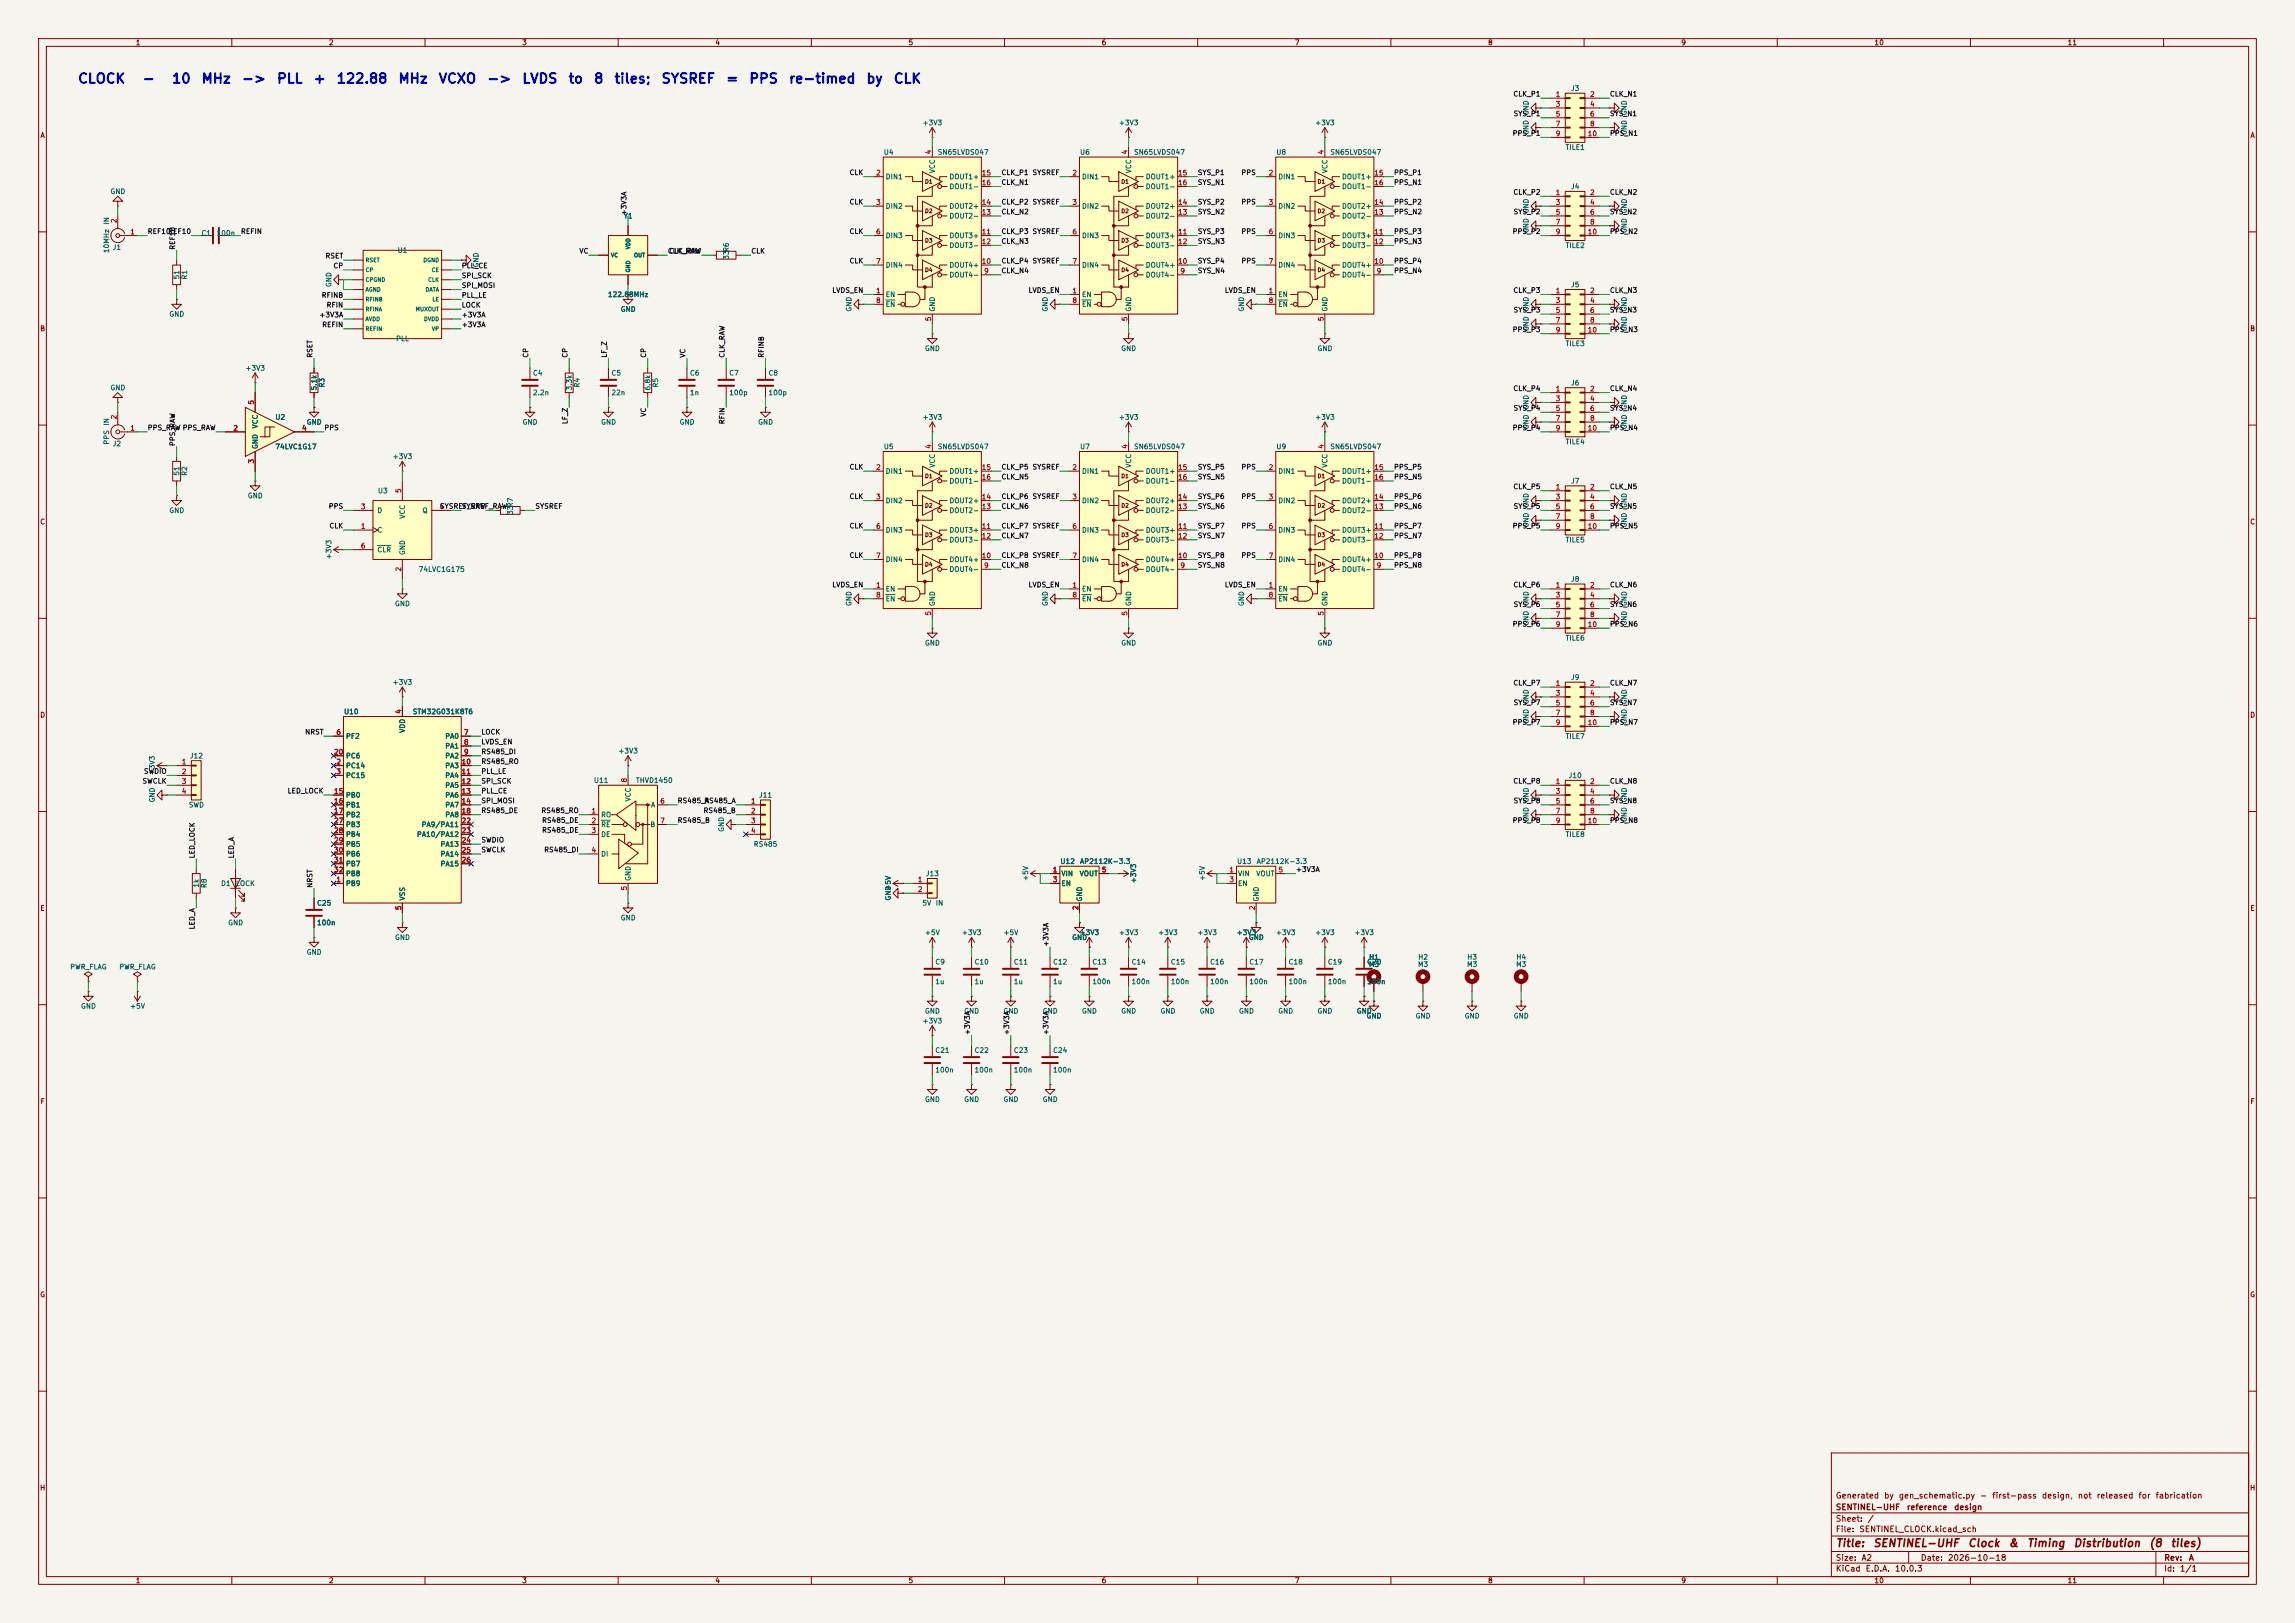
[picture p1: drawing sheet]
<svg xmlns="http://www.w3.org/2000/svg" width="594mm" height="420mm" viewBox="0 0 594 420" stroke-linecap="round" stroke-linejoin="round" font-family="sans-serif">
<defs><g id="words">
<g font-size="2.5" fill="#0000c2">
<text x="20" y="22.2">CLOCK</text>
<text x="36.7" y="22.2">-</text>
<text x="44.3" y="22.2">10</text>
<text x="52" y="22.2">MHz</text>
<text x="62.4" y="22.2">-&gt;</text>
<text x="71.5" y="22.2">PLL</text>
<text x="80.9" y="22.2">+</text>
<text x="86.9" y="22.2">122.88</text>
<text x="102.9" y="22.2">MHz</text>
<text x="113.3" y="22.2">VCXO</text>
<text x="125.9" y="22.2">-&gt;</text>
<text x="135" y="22.2">LVDS</text>
<text x="146.9" y="22.2">to</text>
<text x="153.5" y="22.2">8</text>
<text x="158.8" y="22.2">tiles;</text>
<text x="171" y="22.2">SYSREF</text>
<text x="187.7" y="22.2">=</text>
<text x="193.7" y="22.2">PPS</text>
<text x="204" y="22.2">re-timed</text>
<text x="224" y="22.2">by</text>
<text x="231.1" y="22.2">CLK</text>
</g>
<g font-size="2" fill="#840000">
<text x="475" y="400.8">Title:</text>
<text x="484.7" y="400.8">SENTINEL-UHF</text>
<text x="509.2" y="400.8">Clock</text>
<text x="519.7" y="400.8">&amp;</text>
<text x="524.5" y="400.8">Timing</text>
<text x="536.5" y="400.8">Distribution</text>
<text x="556.1" y="400.8">(8</text>
<text x="561.7" y="400.8">tiles)</text>
</g>
<g font-size="1.5" fill="#840000">
<text x="475" y="388.1">Generated</text>
<text x="487.5" y="388.1">by</text>
<text x="491.3" y="388.1">gen_schematic.py</text>
<text x="512.3" y="388.1">-</text>
<text x="515.5" y="388.1">first-pass</text>
<text x="528.4" y="388.1">design,</text>
<text x="537.7" y="388.1">not</text>
<text x="542.5" y="388.1">released</text>
<text x="553.3" y="388.1">for</text>
<text x="557.8" y="388.1">fabrication</text>
<text x="475" y="394.1">Sheet:</text>
<text x="475" y="391.1">SENTINEL-UHF</text>
<text x="483.2" y="394.1">/</text>
<text x="493.4" y="391.1">reference</text>
<text x="505.6" y="391.1">design</text>
<text x="475" y="396.8">File:</text>
<text x="481.1" y="396.8">SENTINEL_CLOCK.kicad_sch</text>
<text x="475" y="407">KiCad</text>
<text x="475" y="404.2">Size:</text>
<text x="481.7" y="404.2">A2</text>
<text x="482.7" y="407">E.D.A.</text>
<text x="490.3" y="407">10.0.3</text>
<text x="497" y="404.2">Date:</text>
<text x="504" y="404.2">2026-10-18</text>
<text x="560" y="404.2">Rev:</text>
<text x="560" y="407">Id:</text>
<text x="564.1" y="407">1/1</text>
<text x="566.4" y="404.2">A</text>
</g>
<g font-size="1.3" fill="#840000">
<text x="35" y="12">1</text>
<text x="85" y="12">2</text>
<text x="135" y="12">3</text>
<text x="185" y="12">4</text>
<text x="235" y="12">5</text>
<text x="285" y="12">6</text>
<text x="335" y="12">7</text>
<text x="385" y="12">8</text>
<text x="435" y="12">9</text>
<text x="485" y="12">10</text>
<text x="535" y="12">11</text>
<text x="10.3" y="36">A</text>
<text x="582.3" y="36">A</text>
<text x="10.3" y="86">B</text>
<text x="582.3" y="86">B</text>
<text x="10.3" y="136">C</text>
<text x="582.3" y="136">C</text>
<text x="10.3" y="186">D</text>
<text x="582.3" y="186">D</text>
<text x="10.3" y="236">E</text>
<text x="582.3" y="236">E</text>
<text x="10.3" y="286">F</text>
<text x="582.3" y="286">F</text>
<text x="10.3" y="336">G</text>
<text x="582.3" y="336">G</text>
<text x="10.2" y="386">H</text>
<text x="582.2" y="386">H</text>
<text x="35" y="410">1</text>
<text x="85" y="410">2</text>
<text x="135" y="410">3</text>
<text x="185" y="410">4</text>
<text x="235" y="410">5</text>
<text x="285" y="410">6</text>
<text x="335" y="410">7</text>
<text x="385" y="410">8</text>
<text x="435" y="410">9</text>
<text x="485" y="410">10</text>
<text x="535" y="410">11</text>
</g>
<g font-size="1.3" fill="#006464">
<text x="406.5" y="23.8">J3</text>
<text x="395.9" y="30" transform="rotate(-90 395.9 30)">GND</text>
<text x="421.3" y="30" transform="rotate(-90 421.3 30)">GND</text>
<text x="238.7" y="32.7">+3V3</text>
<text x="289.5" y="32.7">+3V3</text>
<text x="340.3" y="32.7">+3V3</text>
<text x="395.9" y="35.1" transform="rotate(-90 395.9 35.1)">GND</text>
<text x="421.3" y="35.1" transform="rotate(-90 421.3 35.1)">GND</text>
<text x="228.6" y="40.3">U4</text>
<text x="242.6" y="40.3">SN65LVDS047</text>
<text x="279.4" y="40.3">U6</text>
<text x="293.4" y="40.3">SN65LVDS047</text>
<text x="330.2" y="40.3">U8</text>
<text x="344.2" y="40.3">SN65LVDS047</text>
<text x="405.1" y="39.1">TILE1</text>
<text x="229.1" y="46.7">DIN1</text>
<text x="242.3" y="45" transform="rotate(-90 242.3 45)">VCC</text>
<text x="245.6" y="46.7">DOUT1+</text>
<text x="279.9" y="46.7">DIN1</text>
<text x="293.1" y="45" transform="rotate(-90 293.1 45)">VCC</text>
<text x="296.4" y="46.7">DOUT1+</text>
<text x="330.7" y="46.7">DIN1</text>
<text x="343.9" y="45" transform="rotate(-90 343.9 45)">VCC</text>
<text x="347.2" y="46.7">DOUT1+</text>
<text x="28.4" y="50.5">GND</text>
<text x="245.6" y="49.2">DOUT1-</text>
<text x="296.4" y="49.2">DOUT1-</text>
<text x="347.2" y="49.2">DOUT1-</text>
<text x="406.5" y="49.2">J4</text>
<text x="28.5" y="58.2" transform="rotate(-90 28.5 58.2)">IN</text>
<text x="161.3" y="56.9">Y1</text>
<text x="229.1" y="54.3">DIN2</text>
<text x="245.6" y="56.9">DOUT2-</text>
<text x="245.6" y="54.3">DOUT2+</text>
<text x="279.9" y="54.3">DIN2</text>
<text x="296.4" y="56.9">DOUT2-</text>
<text x="296.4" y="54.3">DOUT2+</text>
<text x="330.7" y="54.3">DIN2</text>
<text x="347.2" y="56.9">DOUT2-</text>
<text x="347.2" y="54.3">DOUT2+</text>
<text x="395.9" y="55.4" transform="rotate(-90 395.9 55.4)">GND</text>
<text x="421.3" y="55.4" transform="rotate(-90 421.3 55.4)">GND</text>
<text x="28.5" y="65.6" transform="rotate(-90 28.5 65.6)">10MHz</text>
<text x="29" y="65">J1</text>
<text x="52" y="61.3">C1</text>
<text x="55.9" y="61.3">100n</text>
<text x="102.8" y="65.7">U1</text>
<text x="188.9" y="65.3" transform="rotate(-90 188.9 65.3)">R6</text>
<text x="229.1" y="61.9">DIN3</text>
<text x="245.6" y="61.9">DOUT3+</text>
<text x="245.6" y="64.5">DOUT3-</text>
<text x="279.9" y="61.9">DIN3</text>
<text x="296.4" y="61.9">DOUT3+</text>
<text x="296.4" y="64.5">DOUT3-</text>
<text x="330.7" y="61.9">DIN3</text>
<text x="347.2" y="61.9">DOUT3+</text>
<text x="347.2" y="64.5">DOUT3-</text>
<text x="395.9" y="60.5" transform="rotate(-90 395.9 60.5)">GND</text>
<text x="405.1" y="64.5">TILE2</text>
<text x="421.3" y="60.5" transform="rotate(-90 421.3 60.5)">GND</text>
<text x="124.2" y="69.3" transform="rotate(-90 124.2 69.3)">GND</text>
<text x="188.9" y="67.4" transform="rotate(-90 188.9 67.4)">33</text>
<text x="229.1" y="69.6">DIN4</text>
<text x="245.6" y="69.6">DOUT4+</text>
<text x="279.9" y="69.6">DIN4</text>
<text x="296.4" y="69.6">DOUT4+</text>
<text x="330.7" y="69.6">DIN4</text>
<text x="347.2" y="69.6">DOUT4+</text>
<text x="46.7" y="72.4" transform="rotate(-90 46.7 72.4)">51</text>
<text x="48.7" y="72.5" transform="rotate(-90 48.7 72.5)">R1</text>
<text x="86.1" y="74.4" transform="rotate(-90 86.1 74.4)">GND</text>
<text x="157.2" y="77.2">122.88MHz</text>
<text x="229.1" y="77.2">EN</text>
<text x="245.6" y="72.1">DOUT4-</text>
<text x="279.9" y="77.2">EN</text>
<text x="296.4" y="72.1">DOUT4-</text>
<text x="330.7" y="77.2">EN</text>
<text x="347.2" y="72.1">DOUT4-</text>
<text x="406.5" y="74.6">J5</text>
<text x="43.7" y="82.3">GND</text>
<text x="160.5" y="81">GND</text>
<text x="220.7" y="80.8" transform="rotate(-90 220.7 80.8)">GND</text>
<text x="229.1" y="79.7">EN</text>
<text x="242.3" y="80.8" transform="rotate(-90 242.3 80.8)">GND</text>
<text x="271.5" y="80.8" transform="rotate(-90 271.5 80.8)">GND</text>
<text x="279.9" y="79.7">EN</text>
<text x="293.1" y="80.8" transform="rotate(-90 293.1 80.8)">GND</text>
<text x="322.3" y="80.8" transform="rotate(-90 322.3 80.8)">GND</text>
<text x="330.7" y="79.7">EN</text>
<text x="343.9" y="80.8" transform="rotate(-90 343.9 80.8)">GND</text>
<text x="395.9" y="80.8" transform="rotate(-90 395.9 80.8)">GND</text>
<text x="421.3" y="80.8" transform="rotate(-90 421.3 80.8)">GND</text>
<text x="102.4" y="88.6">PLL</text>
<text x="395.9" y="85.9" transform="rotate(-90 395.9 85.9)">GND</text>
<text x="405.1" y="89.9">TILE3</text>
<text x="421.3" y="85.9" transform="rotate(-90 421.3 85.9)">GND</text>
<text x="239.3" y="91.1">GND</text>
<text x="290.1" y="91.1">GND</text>
<text x="340.9" y="91.1">GND</text>
<text x="28.4" y="101.3">GND</text>
<text x="63.4" y="96.2">+3V3</text>
<text x="82.3" y="101.2" transform="rotate(-90 82.3 101.2)">5.1k</text>
<text x="84.3" y="100.4" transform="rotate(-90 84.3 100.4)">R3</text>
<text x="137.8" y="97.5">C4</text>
<text x="148.3" y="101.2" transform="rotate(-90 148.3 101.2)">3.3k</text>
<text x="150.3" y="100.4" transform="rotate(-90 150.3 100.4)">R4</text>
<text x="158.1" y="97.5">C5</text>
<text x="168.6" y="101.2" transform="rotate(-90 168.6 101.2)">6.8k</text>
<text x="170.6" y="100.4" transform="rotate(-90 170.6 100.4)">R5</text>
<text x="178.4" y="97.5">C6</text>
<text x="188.6" y="97.5">C7</text>
<text x="198.8" y="97.5">C8</text>
<text x="406.5" y="100">J6</text>
<text x="137.8" y="102.6">2.2n</text>
<text x="158.1" y="102.6">22n</text>
<text x="178.4" y="102.6">1n</text>
<text x="188.6" y="102.6">100p</text>
<text x="198.8" y="102.6">100p</text>
<text x="395.9" y="106.2" transform="rotate(-90 395.9 106.2)">GND</text>
<text x="421.3" y="106.2" transform="rotate(-90 421.3 106.2)">GND</text>
<text x="28.5" y="110.3" transform="rotate(-90 28.5 110.3)">IN</text>
<text x="67" y="111" transform="rotate(-90 67 111)">VCC</text>
<text x="71.1" y="108.9">U2</text>
<text x="79.2" y="110.2">GND</text>
<text x="135.1" y="110.2">GND</text>
<text x="155.4" y="110.2">GND</text>
<text x="175.8" y="110.2">GND</text>
<text x="196.1" y="110.2">GND</text>
<text x="238.7" y="108.9">+3V3</text>
<text x="289.5" y="108.9">+3V3</text>
<text x="340.3" y="108.9">+3V3</text>
<text x="395.9" y="111.3" transform="rotate(-90 395.9 111.3)">GND</text>
<text x="421.3" y="111.3" transform="rotate(-90 421.3 111.3)">GND</text>
<text x="28.5" y="115.2" transform="rotate(-90 28.5 115.2)">PPS</text>
<text x="29" y="115.8">J2</text>
<text x="67" y="116.3" transform="rotate(-90 67 116.3)">GND</text>
<text x="71.1" y="116.5">74LVC1G17</text>
<text x="101.5" y="119.1">+3V3</text>
<text x="228.6" y="116.5">U5</text>
<text x="242.6" y="116.5">SN65LVDS047</text>
<text x="279.4" y="116.5">U7</text>
<text x="293.4" y="116.5">SN65LVDS047</text>
<text x="330.2" y="116.5">U9</text>
<text x="344.2" y="116.5">SN65LVDS047</text>
<text x="405.1" y="115.3">TILE4</text>
<text x="46.7" y="123.2" transform="rotate(-90 46.7 123.2)">51</text>
<text x="48.7" y="123.3" transform="rotate(-90 48.7 123.3)">R2</text>
<text x="229.1" y="122.9">DIN1</text>
<text x="242.3" y="121.2" transform="rotate(-90 242.3 121.2)">VCC</text>
<text x="245.6" y="122.9">DOUT1+</text>
<text x="245.6" y="125.4">DOUT1-</text>
<text x="279.9" y="122.9">DIN1</text>
<text x="293.1" y="121.2" transform="rotate(-90 293.1 121.2)">VCC</text>
<text x="296.4" y="122.9">DOUT1+</text>
<text x="296.4" y="125.4">DOUT1-</text>
<text x="330.7" y="122.9">DIN1</text>
<text x="343.9" y="121.2" transform="rotate(-90 343.9 121.2)">VCC</text>
<text x="347.2" y="122.9">DOUT1+</text>
<text x="347.2" y="125.4">DOUT1-</text>
<text x="406.5" y="125.4">J7</text>
<text x="64" y="129.2">GND</text>
<text x="97.7" y="128">U3</text>
<text x="133.1" y="131.4" transform="rotate(-90 133.1 131.4)">R7</text>
<text x="229.1" y="130.5">DIN2</text>
<text x="245.6" y="130.5">DOUT2+</text>
<text x="279.9" y="130.5">DIN2</text>
<text x="296.4" y="130.5">DOUT2+</text>
<text x="330.7" y="130.5">DIN2</text>
<text x="347.2" y="130.5">DOUT2+</text>
<text x="395.9" y="131.6" transform="rotate(-90 395.9 131.6)">GND</text>
<text x="421.3" y="131.6" transform="rotate(-90 421.3 131.6)">GND</text>
<text x="43.7" y="133.1">GND</text>
<text x="97.5" y="133.1">D</text>
<text x="105.1" y="134.4" transform="rotate(-90 105.1 134.4)">VCC</text>
<text x="109.2" y="133.1">Q</text>
<text x="133.1" y="133.4" transform="rotate(-90 133.1 133.4)">33</text>
<text x="245.6" y="133.1">DOUT2-</text>
<text x="296.4" y="133.1">DOUT2-</text>
<text x="347.2" y="133.1">DOUT2-</text>
<text x="395.9" y="136.7" transform="rotate(-90 395.9 136.7)">GND</text>
<text x="421.3" y="136.7" transform="rotate(-90 421.3 136.7)">GND</text>
<text x="97.5" y="138.1">C</text>
<text x="97.5" y="143.2">CLR</text>
<text x="105.1" y="143.8" transform="rotate(-90 105.1 143.8)">GND</text>
<text x="229.1" y="138.1">DIN3</text>
<text x="245.6" y="138.1">DOUT3+</text>
<text x="245.6" y="140.7">DOUT3-</text>
<text x="279.9" y="138.1">DIN3</text>
<text x="296.4" y="138.1">DOUT3+</text>
<text x="296.4" y="140.7">DOUT3-</text>
<text x="330.7" y="138.1">DIN3</text>
<text x="347.2" y="138.1">DOUT3+</text>
<text x="347.2" y="140.7">DOUT3-</text>
<text x="405.1" y="140.7">TILE5</text>
<text x="86.1" y="144.9" transform="rotate(-90 86.1 144.9)">+3V3</text>
<text x="108.2" y="148.3">74LVC1G175</text>
<text x="229.1" y="145.8">DIN4</text>
<text x="245.6" y="148.3">DOUT4-</text>
<text x="245.6" y="145.8">DOUT4+</text>
<text x="279.9" y="145.8">DIN4</text>
<text x="296.4" y="148.3">DOUT4-</text>
<text x="296.4" y="145.8">DOUT4+</text>
<text x="330.7" y="145.8">DIN4</text>
<text x="347.2" y="148.3">DOUT4-</text>
<text x="347.2" y="145.8">DOUT4+</text>
<text x="229.1" y="153.4">EN</text>
<text x="229.1" y="155.9">EN</text>
<text x="279.9" y="153.4">EN</text>
<text x="279.9" y="155.9">EN</text>
<text x="330.7" y="153.4">EN</text>
<text x="330.7" y="155.9">EN</text>
<text x="406.5" y="150.8">J8</text>
<text x="102.1" y="157.2">GND</text>
<text x="220.7" y="157" transform="rotate(-90 220.7 157)">GND</text>
<text x="242.3" y="157" transform="rotate(-90 242.3 157)">GND</text>
<text x="271.5" y="157" transform="rotate(-90 271.5 157)">GND</text>
<text x="293.1" y="157" transform="rotate(-90 293.1 157)">GND</text>
<text x="322.3" y="157" transform="rotate(-90 322.3 157)">GND</text>
<text x="343.9" y="157" transform="rotate(-90 343.9 157)">GND</text>
<text x="395.9" y="157" transform="rotate(-90 395.9 157)">GND</text>
<text x="421.3" y="157" transform="rotate(-90 421.3 157)">GND</text>
<text x="239.3" y="167.3">GND</text>
<text x="290.1" y="167.3">GND</text>
<text x="340.9" y="167.3">GND</text>
<text x="395.9" y="162.1" transform="rotate(-90 395.9 162.1)">GND</text>
<text x="405.1" y="166.1">TILE6</text>
<text x="421.3" y="162.1" transform="rotate(-90 421.3 162.1)">GND</text>
<text x="101.5" y="177.5">+3V3</text>
<text x="406.5" y="176.2">J9</text>
<text x="88.9" y="185.1">U10</text>
<text x="106.7" y="185.1">STM32G031K8T6</text>
<text x="395.9" y="182.4" transform="rotate(-90 395.9 182.4)">GND</text>
<text x="421.3" y="182.4" transform="rotate(-90 421.3 182.4)">GND</text>
<text x="89.4" y="191.5">PF2</text>
<text x="105.1" y="189.8" transform="rotate(-90 105.1 189.8)">VDD</text>
<text x="115.1" y="191.5">PA0</text>
<text x="395.9" y="187.5" transform="rotate(-90 395.9 187.5)">GND</text>
<text x="405.1" y="191.5">TILE7</text>
<text x="421.3" y="187.5" transform="rotate(-90 421.3 187.5)">GND</text>
<text x="49" y="196.6">J12</text>
<text x="89.4" y="196.6">PC6</text>
<text x="115.1" y="194">PA1</text>
<text x="115.1" y="196.6">PA2</text>
<text x="159.9" y="195.3">+3V3</text>
<text x="40.3" y="200.8" transform="rotate(-90 40.3 200.8)">+3V3</text>
<text x="89.4" y="199.1">PC14</text>
<text x="89.4" y="201.6">PC15</text>
<text x="115.1" y="199.1">PA3</text>
<text x="115.1" y="201.6">PA4</text>
<text x="153.6" y="202.9">U11</text>
<text x="164.5" y="202.9">THVD1450</text>
<text x="405.9" y="201.6">J10</text>
<text x="40.3" y="207.8" transform="rotate(-90 40.3 207.8)">GND</text>
<text x="48.7" y="209.3">SWD</text>
<text x="89.4" y="206.7">PB0</text>
<text x="89.4" y="209.3">PB1</text>
<text x="115.1" y="204.2">PA5</text>
<text x="115.1" y="206.7">PA6</text>
<text x="115.1" y="209.3">PA7</text>
<text x="163.5" y="207.5" transform="rotate(-90 163.5 207.5)">VCC</text>
<text x="168.4" y="209.3">A</text>
<text x="196.3" y="206.7">J11</text>
<text x="395.9" y="207.8" transform="rotate(-90 395.9 207.8)">GND</text>
<text x="421.3" y="207.8" transform="rotate(-90 421.3 207.8)">GND</text>
<text x="89.4" y="211.8">PB2</text>
<text x="89.4" y="214.3">PB3</text>
<text x="109" y="214.3">PA9/PA11</text>
<text x="115.1" y="211.8">PA8</text>
<text x="155.4" y="211.8">RO</text>
<text x="155.4" y="214.3">RE</text>
<text x="168.2" y="214.3">B</text>
<text x="187.7" y="215.4" transform="rotate(-90 187.7 215.4)">GND</text>
<text x="395.9" y="212.9" transform="rotate(-90 395.9 212.9)">GND</text>
<text x="421.3" y="212.9" transform="rotate(-90 421.3 212.9)">GND</text>
<text x="89.4" y="216.9">PB4</text>
<text x="89.4" y="219.4">PB5</text>
<text x="89.4" y="222">PB6</text>
<text x="107.8" y="216.9">PA10/PA12</text>
<text x="113.9" y="219.4">PA13</text>
<text x="113.9" y="222">PA14</text>
<text x="155.4" y="216.9">DE</text>
<text x="155.4" y="222">DI</text>
<text x="195" y="219.4">RS485</text>
<text x="405.1" y="216.9">TILE8</text>
<text x="89.4" y="224.5">PB7</text>
<text x="89.4" y="227">PB8</text>
<text x="113.9" y="224.5">PA15</text>
<text x="239.5" y="227">J13</text>
<text x="274.3" y="223.9">U12</text>
<text x="274.6" y="227">VIN</text>
<text x="279.3" y="227">VOUT</text>
<text x="279.4" y="223.9">AP2112K-3.3</text>
<text x="320" y="223.9">U13</text>
<text x="320.3" y="227">VIN</text>
<text x="325" y="227">VOUT</text>
<text x="325.1" y="223.9">AP2112K-3.3</text>
<text x="51.8" y="229.8" transform="rotate(-90 51.8 229.8)">1k</text>
<text x="53.8" y="229.9" transform="rotate(-90 53.8 229.9)">R8</text>
<text x="57.1" y="229.6">D1</text>
<text x="60.9" y="229.6">LOCK</text>
<text x="89.4" y="229.6">PB9</text>
<text x="105.1" y="233.2" transform="rotate(-90 105.1 233.2)">VSS</text>
<text x="163.5" y="228.1" transform="rotate(-90 163.5 228.1)">GND</text>
<text x="230.8" y="233.2" transform="rotate(-90 230.8 233.2)">GND</text>
<text x="230.8" y="230.6" transform="rotate(-90 230.8 230.6)">+5V</text>
<text x="266.4" y="228.1" transform="rotate(-90 266.4 228.1)">+5V</text>
<text x="274.6" y="229.6">EN</text>
<text x="280.4" y="233.4" transform="rotate(-90 280.4 233.4)">GND</text>
<text x="294.3" y="228.7" transform="rotate(-90 294.3 228.7)">+3V3</text>
<text x="312.1" y="228.1" transform="rotate(-90 312.1 228.1)">+5V</text>
<text x="320.3" y="229.6">EN</text>
<text x="326.1" y="233.4" transform="rotate(-90 326.1 233.4)">GND</text>
<text x="58.9" y="239.7">GND</text>
<text x="81.9" y="239.7">100n</text>
<text x="81.9" y="234.7">C25</text>
<text x="160.5" y="238.5">GND</text>
<text x="238.6" y="234.7">5V</text>
<text x="242.1" y="234.7">IN</text>
<text x="102.1" y="243.5">GND</text>
<text x="239.3" y="242.3">+5V</text>
<text x="248.8" y="242.3">+3V3</text>
<text x="259.6" y="242.3">+5V</text>
<text x="277.4" y="243.5">GND</text>
<text x="279.3" y="242.3">+3V3</text>
<text x="289.5" y="242.3">+3V3</text>
<text x="299.6" y="242.3">+3V3</text>
<text x="309.8" y="242.3">+3V3</text>
<text x="319.9" y="242.3">+3V3</text>
<text x="323.1" y="243.5">GND</text>
<text x="330.1" y="242.3">+3V3</text>
<text x="340.3" y="242.3">+3V3</text>
<text x="350.4" y="242.3">+3V3</text>
<text x="18" y="251.2">PWR_FLAG</text>
<text x="30.7" y="251.2">PWR_FLAG</text>
<text x="79.2" y="247.4">GND</text>
<text x="241.9" y="249.9">C9</text>
<text x="252.1" y="249.9">C10</text>
<text x="262.3" y="249.9">C11</text>
<text x="272.4" y="249.9">C12</text>
<text x="282.6" y="249.9">C13</text>
<text x="292.7" y="249.9">C14</text>
<text x="302.9" y="249.9">C15</text>
<text x="313.1" y="249.9">C16</text>
<text x="323.2" y="249.9">C17</text>
<text x="333.4" y="249.9">C18</text>
<text x="343.5" y="249.9">C19</text>
<text x="353.7" y="249.9">C20</text>
<text x="354.2" y="250.5">M3</text>
<text x="354.2" y="248.6">H1</text>
<text x="366.9" y="250.5">M3</text>
<text x="366.9" y="248.6">H2</text>
<text x="379.6" y="250.5">M3</text>
<text x="379.6" y="248.6">H3</text>
<text x="392.3" y="250.5">M3</text>
<text x="392.3" y="248.6">H4</text>
<text x="241.9" y="255">1u</text>
<text x="252.1" y="255">1u</text>
<text x="262.3" y="255">1u</text>
<text x="272.4" y="255">1u</text>
<text x="282.6" y="255">100n</text>
<text x="292.7" y="255">100n</text>
<text x="302.9" y="255">100n</text>
<text x="313.1" y="255">100n</text>
<text x="323.2" y="255">100n</text>
<text x="333.4" y="255">100n</text>
<text x="343.5" y="255">100n</text>
<text x="353.7" y="255">100n</text>
<text x="20.8" y="261.3">GND</text>
<text x="33.5" y="261.3">+5V</text>
<text x="239.3" y="262.6">GND</text>
<text x="249.4" y="262.6">GND</text>
<text x="259.6" y="262.6">GND</text>
<text x="269.7" y="262.6">GND</text>
<text x="279.9" y="262.6">GND</text>
<text x="290.1" y="262.6">GND</text>
<text x="300.2" y="262.6">GND</text>
<text x="310.4" y="262.6">GND</text>
<text x="320.5" y="262.6">GND</text>
<text x="330.7" y="262.6">GND</text>
<text x="340.9" y="262.6">GND</text>
<text x="351" y="262.6">GND</text>
<text x="353.6" y="263.9">GND</text>
<text x="366.3" y="263.9">GND</text>
<text x="379" y="263.9">GND</text>
<text x="391.7" y="263.9">GND</text>
<text x="238.7" y="265.1">+3V3</text>
<text x="241.9" y="272.8">C21</text>
<text x="252.1" y="272.8">C22</text>
<text x="262.3" y="272.8">C23</text>
<text x="272.4" y="272.8">C24</text>
<text x="241.9" y="277.8">100n</text>
<text x="252.1" y="277.8">100n</text>
<text x="262.3" y="277.8">100n</text>
<text x="272.4" y="277.8">100n</text>
<text x="239.3" y="285.5">GND</text>
<text x="249.4" y="285.5">GND</text>
<text x="259.6" y="285.5">GND</text>
<text x="269.7" y="285.5">GND</text>
</g>
<g font-size="1.3" fill="#0f0f0f">
<text x="391.6" y="25.3">CLK_P1</text>
<text x="416.6" y="25.3">CLK_N1</text>
<text x="391.4" y="35.4">PPS_P1</text>
<text x="391.6" y="30.4">SYS_P1</text>
<text x="416.6" y="30.4">SYS_N1</text>
<text x="416.6" y="35.4">PPS_N1</text>
<text x="219.7" y="45.6">CLK</text>
<text x="259.1" y="45.6">CLK_P1 SYSREF</text>
<text x="309.9" y="45.6">SYS_P1</text>
<text x="321.2" y="45.6">PPS</text>
<text x="360.7" y="45.6">PPS_P1</text>
<text x="219.7" y="53.2">CLK</text>
<text x="259.1" y="48.1">CLK_N1</text>
<text x="259.1" y="53.2">CLK_P2 SYSREF</text>
<text x="309.9" y="53.2">SYS_P2</text>
<text x="309.9" y="48.1">SYS_N1</text>
<text x="321.2" y="53.2">PPS</text>
<text x="360.7" y="53.2">PPS_P2</text>
<text x="360.7" y="48.1">PPS_N1</text>
<text x="391.6" y="50.7">CLK_P2</text>
<text x="416.6" y="50.7">CLK_N2</text>
<text x="162.4" y="55.9" transform="rotate(-90 162.4 55.9)">+3V3A</text>
<text x="259.1" y="55.8">CLK_N2</text>
<text x="309.9" y="55.8">SYS_N2</text>
<text x="360.7" y="55.8">PPS_N2</text>
<text x="391.6" y="55.8">SYS_P2</text>
<text x="416.6" y="55.8">SYS_N2</text>
<text x="38.1" y="60.8">REF10</text>
<text x="43.4" y="60.8">REF10</text>
<text x="45.6" y="64.8" transform="rotate(-90 45.6 64.8)">REF10</text>
<text x="62.2" y="60.8">REFIN</text>
<text x="149.8" y="65.9">VC</text>
<text x="172.7" y="65.9">CLK_RAW</text>
<text x="194.3" y="65.9">CLK</text>
<text x="219.7" y="60.8">CLK</text>
<text x="259.1" y="63.4">CLK_N3</text>
<text x="259.1" y="60.8">CLK_P3 SYSREF</text>
<text x="309.9" y="60.8">SYS_P3</text>
<text x="309.9" y="63.4">SYS_N3</text>
<text x="321.2" y="60.8">PPS</text>
<text x="360.7" y="60.8">PPS_P3</text>
<text x="360.7" y="63.4">PPS_N3</text>
<text x="391.4" y="60.8">PPS_P2</text>
<text x="416.6" y="60.8">PPS_N2</text>
<text x="84.1" y="67.2">RSET</text>
<text x="86.2" y="69.7">CP</text>
<text x="119.4" y="69.7">PLL_CE</text>
<text x="219.7" y="68.5">CLK</text>
<text x="259.1" y="71">CLK_N4</text>
<text x="259.1" y="68.5">CLK_P4 SYSREF</text>
<text x="309.9" y="68.5">SYS_P4</text>
<text x="309.9" y="71">SYS_N4</text>
<text x="321.2" y="68.5">PPS</text>
<text x="360.7" y="71">PPS_N4</text>
<text x="360.7" y="68.5">PPS_P4</text>
<text x="83.1" y="77.3">RFINB</text>
<text x="119.4" y="77.3">PLL_LE</text>
<text x="119.4" y="72.3">SPI_SCK</text>
<text x="119.4" y="74.8">SPI_MOSI</text>
<text x="215.3" y="76.1">LVDS_EN</text>
<text x="266.1" y="76.1">LVDS_EN</text>
<text x="316.9" y="76.1">LVDS_EN</text>
<text x="391.6" y="76.1">CLK_P3</text>
<text x="416.6" y="76.1">CLK_N3</text>
<text x="82.5" y="82.4">+3V3A</text>
<text x="84.4" y="79.9">RFIN</text>
<text x="119.4" y="79.9">LOCK</text>
<text x="119.4" y="82.4">+3V3A</text>
<text x="391.6" y="81.2">SYS_P3</text>
<text x="416.6" y="81.2">SYS_N3</text>
<text x="83.3" y="85">REFIN</text>
<text x="119.4" y="85">+3V3A</text>
<text x="391.4" y="86.2">PPS_P3</text>
<text x="416.6" y="86.2">PPS_N3</text>
<text x="81.2" y="92.7" transform="rotate(-90 81.2 92.7)">RSET</text>
<text x="137" y="92.7" transform="rotate(-90 137 92.7)">CP</text>
<text x="147.2" y="92.7" transform="rotate(-90 147.2 92.7)">CP</text>
<text x="157.4" y="92.7" transform="rotate(-90 157.4 92.7)">LF_Z</text>
<text x="167.5" y="92.7" transform="rotate(-90 167.5 92.7)">CP</text>
<text x="177.7" y="92.7" transform="rotate(-90 177.7 92.7)">VC</text>
<text x="187.8" y="92.7" transform="rotate(-90 187.8 92.7)">CLK_RAW</text>
<text x="198" y="92.7" transform="rotate(-90 198 92.7)">RFINB</text>
<text x="391.6" y="101.5">CLK_P4</text>
<text x="416.6" y="101.5">CLK_N4</text>
<text x="167.5" y="108" transform="rotate(-90 167.5 108)">VC</text>
<text x="391.6" y="106.6">SYS_P4</text>
<text x="416.6" y="106.6">SYS_N4</text>
<text x="38.1" y="111.6">PPS_RAW PPS_RAW</text>
<text x="83.8" y="111.6">PPS</text>
<text x="147.2" y="109.9" transform="rotate(-90 147.2 109.9)">LF_Z</text>
<text x="187.8" y="109.9" transform="rotate(-90 187.8 109.9)">RFIN</text>
<text x="391.4" y="111.6">PPS_P4</text>
<text x="416.6" y="111.6">PPS_N4</text>
<text x="45.6" y="115.6" transform="rotate(-90 45.6 115.6)">PPS_RAW</text>
<text x="219.7" y="121.8">CLK</text>
<text x="259.1" y="121.8">CLK_P5 SYSREF</text>
<text x="259.1" y="124.3">CLK_N5</text>
<text x="309.9" y="121.8">SYS_P5</text>
<text x="309.9" y="124.3">SYS_N5</text>
<text x="321.2" y="121.8">PPS</text>
<text x="360.7" y="121.8">PPS_P5</text>
<text x="360.7" y="124.3">PPS_N5</text>
<text x="84.9" y="132">PPS</text>
<text x="113.7" y="132">SYSREF_RAW</text>
<text x="119.4" y="132">SYSREF_RAW</text>
<text x="138.4" y="132">SYSREF</text>
<text x="219.7" y="129.4">CLK</text>
<text x="259.1" y="132">CLK_N6</text>
<text x="259.1" y="129.4">CLK_P6 SYSREF</text>
<text x="309.9" y="132">SYS_N6</text>
<text x="309.9" y="129.4">SYS_P6</text>
<text x="321.2" y="129.4">PPS</text>
<text x="360.7" y="132">PPS_N6</text>
<text x="360.7" y="129.4">PPS_P6</text>
<text x="391.6" y="126.9">CLK_P5</text>
<text x="391.6" y="132">SYS_P5</text>
<text x="416.6" y="126.9">CLK_N5</text>
<text x="416.6" y="132">SYS_N5</text>
<text x="85.1" y="137">CLK</text>
<text x="219.7" y="137">CLK</text>
<text x="259.1" y="137">CLK_P7 SYSREF</text>
<text x="309.9" y="137">SYS_P7</text>
<text x="321.2" y="137">PPS</text>
<text x="360.7" y="137">PPS_P7</text>
<text x="391.4" y="137">PPS_P5</text>
<text x="416.6" y="137">PPS_N5</text>
<text x="259.1" y="139.6">CLK_N7</text>
<text x="309.9" y="139.6">SYS_N7</text>
<text x="360.7" y="139.6">PPS_N7</text>
<text x="219.7" y="144.7">CLK</text>
<text x="259.1" y="147.2">CLK_N8</text>
<text x="259.1" y="144.7">CLK_P8 SYSREF</text>
<text x="309.9" y="147.2">SYS_N8</text>
<text x="309.9" y="144.7">SYS_P8</text>
<text x="321.2" y="144.7">PPS</text>
<text x="360.7" y="147.2">PPS_N8</text>
<text x="360.7" y="144.7">PPS_P8</text>
<text x="215.3" y="152.3">LVDS_EN</text>
<text x="266.1" y="152.3">LVDS_EN</text>
<text x="316.9" y="152.3">LVDS_EN</text>
<text x="391.6" y="152.3">CLK_P6</text>
<text x="416.6" y="152.3">CLK_N6</text>
<text x="391.6" y="157.4">SYS_P6</text>
<text x="416.6" y="157.4">SYS_N6</text>
<text x="391.4" y="162.4">PPS_P6</text>
<text x="416.6" y="162.4">PPS_N6</text>
<text x="391.6" y="177.7">CLK_P7</text>
<text x="416.6" y="177.7">CLK_N7</text>
<text x="391.6" y="182.8">SYS_P7</text>
<text x="416.6" y="182.8">SYS_N7</text>
<text x="78.8" y="190.4">NRST</text>
<text x="124.5" y="190.4">LOCK</text>
<text x="391.4" y="187.8">PPS_P7</text>
<text x="416.6" y="187.8">PPS_N7</text>
<text x="124.5" y="192.9">LVDS_EN</text>
<text x="124.5" y="195.5">RS485_DI</text>
<text x="124.5" y="198">RS485_RO</text>
<text x="36.7" y="203.1">SWCLK</text>
<text x="37.1" y="200.5">SWDIO</text>
<text x="124.5" y="200.5">PLL_LE</text>
<text x="124.5" y="203.1">SPI_SCK</text>
<text x="391.6" y="203.1">CLK_P8</text>
<text x="416.6" y="203.1">CLK_N8</text>
<text x="74.3" y="205.6">LED_LOCK</text>
<text x="124.5" y="205.6">PLL_CE</text>
<text x="124.5" y="208.2">SPI_MOSI</text>
<text x="175.3" y="208.2">RS485_A</text>
<text x="182.1" y="208.2">RS485_A</text>
<text x="391.6" y="208.2">SYS_P8</text>
<text x="416.6" y="208.2">SYS_N8</text>
<text x="124.5" y="210.7">RS485_DE</text>
<text x="140" y="210.7">RS485_RO</text>
<text x="140.2" y="213.2">RS485_DE</text>
<text x="140.2" y="215.8">RS485_DE</text>
<text x="175.3" y="213.2">RS485_B</text>
<text x="182" y="210.7">RS485_B</text>
<text x="391.4" y="213.2">PPS_P8</text>
<text x="416.6" y="213.2">PPS_N8</text>
<text x="124.5" y="218.3">SWDIO</text>
<text x="124.5" y="220.9">SWCLK</text>
<text x="140.7" y="220.9">RS485_DI</text>
<text x="50.7" y="222.2" transform="rotate(-90 50.7 222.2)">LED_LOCK</text>
<text x="60.8" y="222.2" transform="rotate(-90 60.8 222.2)">LED_A</text>
<text x="335.3" y="225.9">+3V3A</text>
<text x="81.2" y="229.9" transform="rotate(-90 81.2 229.9)">NRST</text>
<text x="50.7" y="240.7" transform="rotate(-90 50.7 240.7)">LED_A</text>
<text x="271.7" y="245.1" transform="rotate(-90 271.7 245.1)">+3V3A</text>
<text x="251.3" y="268" transform="rotate(-90 251.3 268)">+3V3A</text>
<text x="261.5" y="268" transform="rotate(-90 261.5 268)">+3V3A</text>
<text x="271.7" y="268" transform="rotate(-90 271.7 268)">+3V3A</text>
</g>
<g font-size="1.3" fill="#a90000">
<text x="402.5" y="25.4">1</text>
<text x="402.5" y="27.9">3</text>
<text x="411.4" y="25.4">2</text>
<text x="411.4" y="27.9">4</text>
<text x="402.5" y="30.5">5</text>
<text x="402.5" y="33">7</text>
<text x="402.5" y="35.5">9</text>
<text x="410.8" y="35.5">10</text>
<text x="411.4" y="30.5">6</text>
<text x="411.4" y="33">8</text>
<text x="241.3" y="40.1" transform="rotate(-90 241.3 40.1)">4</text>
<text x="292.1" y="40.1" transform="rotate(-90 292.1 40.1)">4</text>
<text x="342.9" y="40.1" transform="rotate(-90 342.9 40.1)">4</text>
<text x="226.6" y="45.7">2</text>
<text x="254" y="45.7">15</text>
<text x="277.4" y="45.7">2</text>
<text x="304.8" y="45.7">15</text>
<text x="328.2" y="45.7">2</text>
<text x="355.6" y="45.7">15</text>
<text x="226.6" y="53.3">3</text>
<text x="254" y="53.3">14</text>
<text x="254" y="48.2">16</text>
<text x="277.4" y="53.3">3</text>
<text x="304.8" y="53.3">14</text>
<text x="304.8" y="48.2">16</text>
<text x="328.2" y="53.3">3</text>
<text x="355.6" y="53.3">14</text>
<text x="355.6" y="48.2">16</text>
<text x="402.5" y="50.8">1</text>
<text x="402.5" y="53.3">3</text>
<text x="411.4" y="50.8">2</text>
<text x="411.4" y="53.3">4</text>
<text x="30.5" y="57.9" transform="rotate(-90 30.5 57.9)">2</text>
<text x="254" y="55.9">13</text>
<text x="304.8" y="55.9">13</text>
<text x="355.6" y="55.9">13</text>
<text x="402.5" y="55.9">5</text>
<text x="402.5" y="58.4">7</text>
<text x="411.4" y="55.9">6</text>
<text x="411.4" y="58.4">8</text>
<text x="33.6" y="60.9">1</text>
<text x="226.6" y="60.9">6</text>
<text x="254" y="60.9">11</text>
<text x="254" y="63.5">12</text>
<text x="277.4" y="60.9">6</text>
<text x="304.8" y="60.9">11</text>
<text x="304.8" y="63.5">12</text>
<text x="328.2" y="60.9">6</text>
<text x="355.6" y="60.9">11</text>
<text x="355.6" y="63.5">12</text>
<text x="402.5" y="60.9">9</text>
<text x="410.8" y="60.9">10</text>
<text x="226.6" y="68.6">7</text>
<text x="254" y="68.6">10</text>
<text x="254.6" y="71.1">9</text>
<text x="277.4" y="68.6">7</text>
<text x="304.8" y="68.6">10</text>
<text x="305.4" y="71.1">9</text>
<text x="328.2" y="68.6">7</text>
<text x="355.6" y="68.6">10</text>
<text x="356.2" y="71.1">9</text>
<text x="226.6" y="76.2">1</text>
<text x="277.4" y="76.2">1</text>
<text x="328.2" y="76.2">1</text>
<text x="402.5" y="76.2">1</text>
<text x="411.4" y="76.2">2</text>
<text x="226.6" y="78.7">8</text>
<text x="241.3" y="83.3" transform="rotate(-90 241.3 83.3)">5</text>
<text x="277.4" y="78.7">8</text>
<text x="292.1" y="83.3" transform="rotate(-90 292.1 83.3)">5</text>
<text x="328.2" y="78.7">8</text>
<text x="342.9" y="83.3" transform="rotate(-90 342.9 83.3)">5</text>
<text x="402.5" y="78.7">3</text>
<text x="402.5" y="81.3">5</text>
<text x="402.5" y="83.8">7</text>
<text x="411.4" y="78.7">4</text>
<text x="411.4" y="81.3">6</text>
<text x="411.4" y="83.8">8</text>
<text x="402.5" y="86.3">9</text>
<text x="410.8" y="86.3">10</text>
<text x="402.5" y="101.6">1</text>
<text x="411.4" y="101.6">2</text>
<text x="66" y="104.8" transform="rotate(-90 66 104.8)">5</text>
<text x="402.5" y="104.1">3</text>
<text x="402.5" y="106.7">5</text>
<text x="411.4" y="104.1">4</text>
<text x="411.4" y="106.7">6</text>
<text x="30.5" y="108.7" transform="rotate(-90 30.5 108.7)">2</text>
<text x="33.6" y="111.7">1</text>
<text x="60.3" y="111.7">2</text>
<text x="78" y="111.7">4</text>
<text x="402.5" y="109.2">7</text>
<text x="402.5" y="111.7">9</text>
<text x="410.8" y="111.7">10</text>
<text x="411.4" y="109.2">8</text>
<text x="241.3" y="116.3" transform="rotate(-90 241.3 116.3)">4</text>
<text x="292.1" y="116.3" transform="rotate(-90 292.1 116.3)">4</text>
<text x="342.9" y="116.3" transform="rotate(-90 342.9 116.3)">4</text>
<text x="66" y="120.1" transform="rotate(-90 66 120.1)">3</text>
<text x="226.6" y="121.9">2</text>
<text x="254" y="121.9">15</text>
<text x="254" y="124.4">16</text>
<text x="277.4" y="121.9">2</text>
<text x="304.8" y="121.9">15</text>
<text x="304.8" y="124.4">16</text>
<text x="328.2" y="121.9">2</text>
<text x="355.6" y="121.9">15</text>
<text x="355.6" y="124.4">16</text>
<text x="104.1" y="127.7" transform="rotate(-90 104.1 127.7)">5</text>
<text x="226.6" y="129.5">3</text>
<text x="254" y="129.5">14</text>
<text x="277.4" y="129.5">3</text>
<text x="304.8" y="129.5">14</text>
<text x="328.2" y="129.5">3</text>
<text x="355.6" y="129.5">14</text>
<text x="402.5" y="127">1</text>
<text x="402.5" y="129.5">3</text>
<text x="411.4" y="127">2</text>
<text x="411.4" y="129.5">4</text>
<text x="93.3" y="137.1">1</text>
<text x="93.3" y="132.1">3</text>
<text x="113.6" y="132.1">4</text>
<text x="226.6" y="137.1">6</text>
<text x="254" y="137.1">11</text>
<text x="254" y="132.1">13</text>
<text x="277.4" y="137.1">6</text>
<text x="304.8" y="137.1">11</text>
<text x="304.8" y="132.1">13</text>
<text x="328.2" y="137.1">6</text>
<text x="355.6" y="137.1">11</text>
<text x="355.6" y="132.1">13</text>
<text x="402.5" y="132.1">5</text>
<text x="402.5" y="134.6">7</text>
<text x="402.5" y="137.1">9</text>
<text x="410.8" y="137.1">10</text>
<text x="411.4" y="132.1">6</text>
<text x="411.4" y="134.6">8</text>
<text x="93.3" y="142.2">6</text>
<text x="254" y="139.7">12</text>
<text x="304.8" y="139.7">12</text>
<text x="355.6" y="139.7">12</text>
<text x="104.1" y="148" transform="rotate(-90 104.1 148)">2</text>
<text x="226.6" y="144.8">7</text>
<text x="254" y="144.8">10</text>
<text x="254.6" y="147.3">9</text>
<text x="277.4" y="144.8">7</text>
<text x="304.8" y="144.8">10</text>
<text x="305.4" y="147.3">9</text>
<text x="328.2" y="144.8">7</text>
<text x="355.6" y="144.8">10</text>
<text x="356.2" y="147.3">9</text>
<text x="226.6" y="152.4">1</text>
<text x="226.6" y="154.9">8</text>
<text x="277.4" y="152.4">1</text>
<text x="277.4" y="154.9">8</text>
<text x="328.2" y="152.4">1</text>
<text x="328.2" y="154.9">8</text>
<text x="402.5" y="152.4">1</text>
<text x="402.5" y="154.9">3</text>
<text x="411.4" y="152.4">2</text>
<text x="411.4" y="154.9">4</text>
<text x="241.3" y="159.5" transform="rotate(-90 241.3 159.5)">5</text>
<text x="292.1" y="159.5" transform="rotate(-90 292.1 159.5)">5</text>
<text x="342.9" y="159.5" transform="rotate(-90 342.9 159.5)">5</text>
<text x="402.5" y="157.5">5</text>
<text x="402.5" y="160">7</text>
<text x="411.4" y="157.5">6</text>
<text x="411.4" y="160">8</text>
<text x="402.5" y="162.5">9</text>
<text x="410.8" y="162.5">10</text>
<text x="402.5" y="177.8">1</text>
<text x="411.4" y="177.8">2</text>
<text x="104.1" y="184.9" transform="rotate(-90 104.1 184.9)">4</text>
<text x="402.5" y="180.3">3</text>
<text x="402.5" y="182.9">5</text>
<text x="402.5" y="185.4">7</text>
<text x="411.4" y="180.3">4</text>
<text x="411.4" y="182.9">6</text>
<text x="411.4" y="185.4">8</text>
<text x="86.9" y="190.5">6</text>
<text x="119.9" y="190.5">7</text>
<text x="402.5" y="187.9">9</text>
<text x="410.8" y="187.9">10</text>
<text x="86.3" y="195.6">20</text>
<text x="119.9" y="193">8</text>
<text x="119.9" y="195.6">9</text>
<text x="46.9" y="198.1">1</text>
<text x="46.9" y="200.6">2</text>
<text x="46.9" y="203.2">3</text>
<text x="86.9" y="198.1">2</text>
<text x="86.9" y="200.6">3</text>
<text x="119.3" y="198.1">10</text>
<text x="119.3" y="200.6">11</text>
<text x="119.3" y="203.2">12</text>
<text x="162.5" y="202.6" transform="rotate(-90 162.5 202.6)">8</text>
<text x="402.5" y="203.2">1</text>
<text x="411.4" y="203.2">2</text>
<text x="46.9" y="205.7">4</text>
<text x="86.3" y="205.7">15</text>
<text x="86.3" y="208.3">16</text>
<text x="119.3" y="205.7">13</text>
<text x="119.3" y="208.3">14</text>
<text x="170.7" y="208.3">6</text>
<text x="194.2" y="208.3">1</text>
<text x="402.5" y="205.7">3</text>
<text x="402.5" y="208.3">5</text>
<text x="411.4" y="205.7">4</text>
<text x="411.4" y="208.3">6</text>
<text x="86.3" y="210.8">17</text>
<text x="86.3" y="213.3">27</text>
<text x="86.3" y="215.9">28</text>
<text x="119.3" y="210.8">18</text>
<text x="119.3" y="213.3">22</text>
<text x="119.3" y="215.9">23</text>
<text x="153" y="210.8">1</text>
<text x="153" y="213.3">2</text>
<text x="153" y="215.9">3</text>
<text x="170.7" y="213.3">7</text>
<text x="194.2" y="210.8">2</text>
<text x="194.2" y="213.3">3</text>
<text x="194.2" y="215.9">4</text>
<text x="402.5" y="210.8">7</text>
<text x="402.5" y="213.3">9</text>
<text x="410.8" y="213.3">10</text>
<text x="411.4" y="210.8">8</text>
<text x="86.3" y="218.4">29</text>
<text x="86.3" y="221">30</text>
<text x="119.3" y="218.4">24</text>
<text x="119.3" y="221">25</text>
<text x="153" y="221">4</text>
<text x="86.3" y="223.5">31</text>
<text x="86.3" y="226">32</text>
<text x="119.3" y="223.5">26</text>
<text x="272.3" y="226">1</text>
<text x="285" y="226">5</text>
<text x="318.1" y="226">1</text>
<text x="330.8" y="226">5</text>
<text x="86.9" y="228.6">1</text>
<text x="162.5" y="230.6" transform="rotate(-90 162.5 230.6)">5</text>
<text x="237.4" y="228.6">1</text>
<text x="237.4" y="231.1">2</text>
<text x="272.3" y="228.6">3</text>
<text x="318.1" y="228.6">3</text>
<text x="104.1" y="235.7" transform="rotate(-90 104.1 235.7)">5</text>
<text x="279.4" y="235.7" transform="rotate(-90 279.4 235.7)">2</text>
<text x="325.1" y="235.7" transform="rotate(-90 325.1 235.7)">2</text>
</g>
<g font-size="1" fill="#840000">
<text x="239.3" y="47.8">D1</text>
<text x="290.1" y="47.8">D1</text>
<text x="340.9" y="47.8">D1</text>
<text x="239.3" y="55.4">D2</text>
<text x="290.1" y="55.4">D2</text>
<text x="340.9" y="55.4">D2</text>
<text x="239.3" y="63">D3</text>
<text x="290.1" y="63">D3</text>
<text x="340.9" y="63">D3</text>
<text x="239.3" y="70.6">D4</text>
<text x="290.1" y="70.6">D4</text>
<text x="340.9" y="70.6">D4</text>
<text x="239.3" y="124">D1</text>
<text x="290.1" y="124">D1</text>
<text x="340.9" y="124">D1</text>
<text x="239.3" y="131.6">D2</text>
<text x="290.1" y="131.6">D2</text>
<text x="340.9" y="131.6">D2</text>
<text x="239.3" y="139.2">D3</text>
<text x="290.1" y="139.2">D3</text>
<text x="340.9" y="139.2">D3</text>
<text x="239.3" y="146.8">D4</text>
<text x="290.1" y="146.8">D4</text>
<text x="340.9" y="146.8">D4</text>
</g>
<g font-size="1" fill="#006464">
<text x="163.3" y="64.6" transform="rotate(-90 163.3 64.6)">VDD</text>
<text x="94.5" y="68.1">RSET</text>
<text x="94.5" y="70.6">CP</text>
<text x="109.4" y="68.1">DGND</text>
<text x="111.6" y="70.6">CE</text>
<text x="158" y="66.8">VC</text>
<text x="163.3" y="70.6" transform="rotate(-90 163.3 70.6)">GND</text>
<text x="164" y="66.8">OUT</text>
<text x="94.5" y="73.2">CPGND</text>
<text x="94.5" y="75.7">AGND</text>
<text x="110" y="75.7">DATA</text>
<text x="110.7" y="73.2">CLK</text>
<text x="94.5" y="78.2">RFINB</text>
<text x="94.5" y="80.8">RFINA</text>
<text x="94.5" y="83.3">AVDD</text>
<text x="107.4" y="80.8">MUXOUT</text>
<text x="109.6" y="83.3">DVDD</text>
<text x="111.8" y="78.2">LE</text>
<text x="94.5" y="85.9">REFIN</text>
<text x="111.7" y="85.9">VP</text>
</g>
</g></defs>
<path d="M0 0h594v420h-594z" fill="#f5f4ef" stroke="#f5f4ef" stroke-width=".26"/>
<g fill="none" stroke="#840000" stroke-width=".26">
<path d="M10 10h574v400h-574zM12 12h570v396h-570zM60 10v2M110 10v2M160 10v2M210 10v2M260 10v2M310 10v2M360 10v2M410 10v2M460 10v2M510 10v2"/>
<path d="M560 10v2M10 60h2M582 60h2M10 110h2M582 110h2M10 160h2M582 160h2M40.6 198.1l1.3 .8M40.6 198.1h2.6M41.9 197.4l-1.3 .7M43.2 198.1h.1M10 210h2"/>
<path d="M582 210h2M322.6 247.7v2.7M322.6 252.5v2.8M10 260h2M582 260h2M10 310h2M582 310h2M10 360h2M474 376h108v32h-108zM582 360h2M474 397.5h108M474 391.5h108"/>
<path d="M60 408v2M110 408v2M160 408v2M210 408v2M260 408v2M310 408v2M360 408v2M410 408v2M460 408v2M474 404.5h108M474 401.5h108M494 401.5v3"/>
<path d="M510 408v2M558 401.5v6.5M560 408v2"/>
</g>
<path d="M320.5 250.7h4.1M320.5 252.2h4.1" fill="none" stroke="#840000" stroke-width=".51"/>
<path d="M49.5 196.9h2.6v10.1h-2.6z" fill="#ffffc2"/>
<g fill="none" stroke="#840000" stroke-width=".26">
<path d="M66 124.5v1.2h1.3l-1.3 1.3-1.2-1.3h1.2M66 124.5h.1M45.7 198.1h3.8M49.5 196.9h2.6v10.1h-2.6zM49.5 198h1.3v.2h-1.3zM41.9 205.7v-1.2l-1.3 1.2 1.3 1.3v-1.3h1.3M43.2 205.7h.1M45.7 200.7h3.8M45.7 203.2h3.8M45.7 205.7h3.8M49.5 200.5h1.3v.3h-1.3zM49.5 203.1h1.3v.2h-1.3z"/>
<path d="M49.5 205.6h1.3v.3h-1.3z"/>
</g>
<g fill="#ffffc2">
<path d="M63.5 105.4l12.7 6.4-12.7 6.3z"/>
<path d="M68.6 110.5h1.2l-2.5 2.5h1.3z"/>
<path d="M69.8 110.5v2.5h-1.2l2.5-2.5z"/>
</g>
<g fill="none" stroke="#840000" stroke-width=".26">
<path d="M241.3 35.6h.1M241.3 33l-.8 1.3M241.3 33l.8 1.3M241.3 33v2.6M30.5 52.1h1.2l-1.2-1.3-1.3 1.3h1.3v1.2M30.5 53.3h.1M119.4 67.3h1.2v-1.3l1.3 1.3-1.3 1.3v-1.3M119.4 67.3h.1M184.1 66h1.3M185.4 65h5.1v2.1h-5.1zM190.5 66h1.3M222.2 78.7v-1.2l-1.2 1.2 1.2 1.3v-1.3h1.3"/>
<path d="M223.5 78.7h.1M58.4 111.8h5.1M63.5 105.4l12.7 6.4-12.7 6.3zM66 101.6v5.1M66 116.8v5.1M69.8 110.5h-1.2v2.5h-1.3M71.1 110.5h-1.3v2.5h-1.2M76.2 111.8h5.1M104.1 238.8v1.2h1.3l-1.3 1.3-1.2-1.3h1.2M104.1 238.8h.1"/>
</g>
<path d="M157.5 61h10.1v10.1h-10.1z" fill="#ffffc2"/>
<path d="M162.6 58.4v2.6M154.9 66h2.6M157.5 61h10.1v10.1h-10.1zM162.6 71.1v2.6M167.6 66h2.6M157.5 95.3v2.7M157.5 105.4v1.3h1.2l-1.2 1.3-1.3-1.3h1.3M157.5 105.4h.1M157.5 100.1v2.8" fill="none" stroke="#840000" stroke-width=".26"/>
<path d="M155.4 98.3h4.1M155.4 99.8h4.1" fill="none" stroke="#840000" stroke-width=".51"/>
<path d="M228.6 40.6h25.4v40.7h-25.4z" fill="#ffffc2"/>
<g fill="none" stroke="#840000" stroke-width=".26">
<path d="M241.3 38.1v2.5M226.1 45.7h2.5M226.1 53.3h2.5M228.6 40.6h25.4v40.7h-25.4zM234.3 45.7h1.9v1.3h2.6M234.3 53.3h1.9v1.3h2.6M238.8 44.5l5 2.5-5 2.5zM238.8 52.1l5 2.5-5 2.6zM238.8 59.7l5 2.5-5 2.6zM241.3 48.3v2.5h-3.8v23.5h3.8v-3.2M241.3 55.9v2.5h-3.8M243.2 47.4v.4"/>
<path d="M243.2 55v.4M243.7 48.3h1.4M243.7 55.9h1.4M245.1 45.7h-1.9v.9M245.1 53.3h-1.9v.9M254 48.3h2.5M254 55.9h2.5M254 45.7h2.5M254 53.3h2.5M226.1 76.2h2.5M226.1 78.7h2.5M226.1 61h2.5"/>
<path d="M226.1 68.6h2.5M232.4 76.2h1.9M232.4 78.7h.8M234.3 61h1.9v1.2h2.6M234.3 68.6h1.9v1.3h2.6M234.3 75.6h1.9a1.91 1.91 0 0 1 1.9 1.9 1.91 1.91 0 0 1-1.9 1.9h-1.9zM238.8 67.3l5 2.6-5 2.5zM239.4 74.3v3.2h-1.3M241.3 63.5v2.5h-3.8M243.2 62.6v.4M243.2 70.2v.4M243.7 63.5h1.4"/>
<path d="M243.7 71.1h1.4M245.1 61h-1.9v.8M245.1 68.6h-1.9v.9M254 63.5h2.5M254 71.1h2.5M254 61h2.5M254 68.6h2.5M241.3 81.3v2.5"/>
<circle cx="243.2" cy="55.9" r=".51"/>
<circle cx="243.2" cy="48.3" r=".51"/>
<circle cx="233.7" cy="78.7" r=".51"/>
<circle cx="243.2" cy="71.1" r=".51"/>
<circle cx="243.2" cy="63.5" r=".51"/>
</g>
<g fill="#840000" stroke="#840000" stroke-width=".26">
<circle cx="237.5" cy="58.4" r=".36"/>
<circle cx="237.5" cy="66" r=".36"/>
<circle cx="239.4" cy="74.3" r=".36"/>
</g>
<path d="M229.2 77.6h2.5" fill="none" stroke="#006464" stroke-width=".26"/>
<path d="M88.9 185.4h30.5v48.3h-30.5z" fill="#ffffc2"/>
<g fill="none" stroke="#840000" stroke-width=".26">
<path d="M292.1 35.6h.1M292.1 33l-.8 1.3M292.1 33l.8 1.3M292.1 33v2.6M162.6 76.2v1.3h1.2l-1.2 1.2-1.3-1.2h1.3M162.6 76.2h.1M146.3 96.5h2v5.1h-2zM147.3 95.3v1.2M166.6 96.5h2.1v5.1h-2.1zM167.6 95.3v1.2M177.8 95.3v2.7M188 95.3v2.7"/>
<path d="M198.1 95.3v2.7M137.2 105.4v1.3h1.2l-1.2 1.3-1.3-1.3h1.3M137.2 105.4h.1M147.3 101.6v1.3M167.6 101.6v1.3M177.8 105.4v1.3h1.3l-1.3 1.3-1.3-1.3h1.3M177.8 105.4h.1M177.8 100.1v2.8M188 100.1v2.8M198.1 105.4v1.3h1.3l-1.3 1.3-1.3-1.3h1.3M198.1 105.4h.1M198.1 100.1v2.8"/>
<path d="M86.4 198.1h2.5M86.4 190.5h2.5M86.4 195.6h2.5M88.9 185.4h30.5v48.3h-30.5zM104.1 182.9v2.5M119.4 198.1h2.5M119.4 190.5h2.5M119.4 193h2.5M119.4 195.6h2.5M86.4 200.7h2.5M86.4 205.7h2.5M86.4 208.3h2.5"/>
<path d="M86.4 210.8h2.5M86.4 213.4h2.5M86.4 215.9h2.5M86.4 218.4h2.5M119.4 200.7h2.5M119.4 203.2h2.5M119.4 205.7h2.5M119.4 208.3h2.5M119.4 210.8h2.5M119.4 213.4h2.5M119.4 215.9h2.5M119.4 218.4h2.5"/>
<path d="M86.4 228.6h2.5M86.4 221h2.5M86.4 223.5h2.5M86.4 226.1h2.5M104.1 233.7v2.5M119.4 221h2.5M119.4 223.5h2.5"/>
</g>
<path d="M175.8 98.3h4M175.8 99.8h4M185.9 98.3h4.1M185.9 99.8h4.1M196.1 98.3h4.1M196.1 99.8h4.1" fill="none" stroke="#840000" stroke-width=".51"/>
<path d="M279.4 40.6h25.4v40.7h-25.4z" fill="#ffffc2"/>
<g fill="none" stroke="#840000" stroke-width=".26">
<path d="M292.1 38.1v2.5M276.9 45.7h2.5M276.9 53.3h2.5M279.4 40.6h25.4v40.7h-25.4zM285.1 45.7h1.9v1.3h2.6M285.1 53.3h1.9v1.3h2.6M289.6 44.5l5 2.5-5 2.5zM289.6 52.1l5 2.5-5 2.6zM289.6 59.7l5 2.5-5 2.6zM292.1 48.3v2.5h-3.8v23.5h3.8v-3.2M292.1 55.9v2.5h-3.8M294 47.4v.4"/>
<path d="M294 55v.4M294.5 48.3h1.4M294.5 55.9h1.4M295.9 45.7h-1.9v.9M295.9 53.3h-1.9v.9M304.8 48.3h2.5M304.8 55.9h2.5M304.8 45.7h2.5M304.8 53.3h2.5M273 78.7v-1.2l-1.2 1.2 1.2 1.3v-1.3h1.3M274.3 78.7h.1M276.9 76.2h2.5"/>
<path d="M276.9 78.7h2.5M276.9 61h2.5M276.9 68.6h2.5M283.2 76.2h1.9M283.2 78.7h.8M285.1 61h1.9v1.2h2.6M285.1 68.6h1.9v1.3h2.6M285.1 75.6h1.9a1.91 1.91 0 0 1 1.9 1.9 1.91 1.91 0 0 1-1.9 1.9h-1.9zM289.6 67.3l5 2.6-5 2.5zM290.2 74.3v3.2h-1.3M292.1 63.5v2.5h-3.8M294 62.6v.4"/>
<path d="M294 70.2v.4M294.5 63.5h1.4M294.5 71.1h1.4M295.9 61h-1.9v.8M295.9 68.6h-1.9v.9M304.8 63.5h2.5M304.8 71.1h2.5M304.8 61h2.5M304.8 68.6h2.5M137.2 95.3v2.7M292.1 81.3v2.5M44.7 119.4h2v5.1h-2z"/>
<path d="M45.7 118.1v1.3M137.2 100.1v2.8M241.3 111.8h.1M241.3 109.2l-.8 1.3M241.3 109.2l.8 1.3M241.3 109.2v2.6M292.1 111.8h.1M292.1 109.2v2.6M292.1 109.2l-.8 1.3M292.1 109.2l.8 1.3M45.7 124.5v1.2M222.2 154.9v-1.2l-1.2 1.2 1.2 1.3v-1.3h1.3"/>
<path d="M223.5 154.9h.1M241.3 162.6v1.2h1.3l-1.3 1.3-1.3-1.3h1.3M241.3 162.6h.1"/>
<circle cx="294" cy="55.9" r=".51"/>
<circle cx="294" cy="48.3" r=".51"/>
<circle cx="284.5" cy="78.7" r=".51"/>
<circle cx="294" cy="71.1" r=".51"/>
<circle cx="294" cy="63.5" r=".51"/>
</g>
<g fill="#840000" stroke="#840000" stroke-width=".26">
<circle cx="288.3" cy="58.4" r=".36"/>
<circle cx="288.3" cy="66" r=".36"/>
<circle cx="290.2" cy="74.3" r=".36"/>
</g>
<path d="M280 77.6h2.5" fill="none" stroke="#006464" stroke-width=".26"/>
<path d="M135.1 98.3h4.1M135.1 99.8h4.1" fill="none" stroke="#840000" stroke-width=".51"/>
<path d="M228.6 116.8h25.4v40.7h-25.4z" fill="#ffffc2"/>
<g fill="none" stroke="#840000" stroke-width=".26">
<path d="M30.5 55.9v3.3M31 61h4.6M32.3 60.5a1.81 1.81 0 0 0-2.8-1 1.81 1.81 0 0 0 0 2.9 1.81 1.81 0 0 0 2.8-.9M44.7 68.6h2v5.1h-2zM45.7 77.5v1.2h1.3l-1.3 1.3-1.3-1.3h1.3M45.7 77.5h.1M45.7 67.3v1.3M45.7 73.7v1.2M52.1 61h2.8M56.9 61h2.8M241.3 86.4v1.2h1.3l-1.3 1.3-1.3-1.3h1.3M241.3 86.4h.1"/>
<path d="M292.1 86.4v1.2h1.3l-1.3 1.3-1.3-1.3h1.3M292.1 86.4h.1M342.9 86.4v1.2h1.3l-1.3 1.3-1.3-1.3h1.3M342.9 86.4h.1M416.6 83.8h1.2v-1.2l1.3 1.2-1.3 1.3v-1.3M416.6 83.8h.1M30.5 102.9h1.2l-1.2-1.3-1.3 1.3h1.3v1.2M30.5 104.1h.1M30.5 106.7v3.3M31 111.8h4.6M32.3 111.3a1.81 1.81 0 0 0-2.8-1 1.81 1.81 0 0 0 0 2.9 1.81 1.81 0 0 0 2.8-.9M228.6 116.8h25.4v40.7h-25.4z"/>
<path d="M241.3 114.3v2.5M342.9 111.8h.1M342.9 109.2l-.8 1.3M342.9 109.2l.8 1.3M342.9 109.2v2.6M226.1 121.9h2.5M226.1 129.5h2.5M226.1 137.2h2.5M234.3 121.9h1.9v1.3h2.6M234.3 129.5h1.9v1.3h2.6M234.3 137.2h1.9v1.2h2.6M238.8 120.7l5 2.5-5 2.5z"/>
<path d="M238.8 128.3l5 2.5-5 2.6zM238.8 135.9l5 2.5-5 2.6zM241.3 124.5v2.5h-3.8v23.5h3.8v-3.2M241.3 132.1v2.5h-3.8M241.3 139.7v2.5h-3.8M243.2 123.6v.4M243.2 131.2v.4M243.2 138.8v.4M243.7 124.5h1.4M243.7 132.1h1.4M243.7 139.7h1.4M245.1 137.2h-1.9v.8"/>
<path d="M245.1 121.9h-1.9v.9M245.1 129.5h-1.9v.9M254 124.5h2.5M254 132.1h2.5M254 139.7h2.5M254 121.9h2.5M254 129.5h2.5M254 137.2h2.5M226.1 152.4h2.5M226.1 154.9h2.5M226.1 144.8h2.5M232.4 152.4h1.9"/>
<path d="M232.4 154.9h.8M234.3 144.8h1.9v1.3h2.6M234.3 151.8h1.9a1.91 1.91 0 0 1 1.9 1.9 1.91 1.91 0 0 1-1.9 1.9h-1.9zM238.8 143.5l5 2.6-5 2.5zM239.4 150.5v3.2h-1.3M241.3 157.5v2.5M243.2 146.4v.4M243.7 147.3h1.4M245.1 144.8h-1.9v.9M254 147.3h2.5M254 144.8h2.5M323.8 154.9v-1.2l-1.2 1.2 1.2 1.3v-1.3h1.3"/>
<path d="M325.1 154.9h.1M281.9 245.1h.1M281.9 242.6l-.7 1.2M281.9 242.6l.8 1.2M281.9 242.6v2.5M302.3 245.1h.1M302.3 257.8v1.3h1.2l-1.2 1.3-1.3-1.3h1.3M302.3 257.8h.1M302.3 242.6l-.8 1.2M302.3 242.6l.7 1.2M302.3 242.6v2.5M302.3 247.7v2.7"/>
<path d="M302.3 252.5v2.8M322.6 245.1h.1M322.6 242.6l-.8 1.2M322.6 242.6l.7 1.2M322.6 242.6v2.5M332.7 245.1h.1M332.7 242.6l-.7 1.2M332.7 242.6l.8 1.2M332.7 242.6v2.5"/>
<circle cx="30.5" cy="61" r=".51"/>
<circle cx="30.5" cy="111.8" r=".51"/>
<circle cx="243.2" cy="139.7" r=".51"/>
<circle cx="243.2" cy="124.5" r=".51"/>
<circle cx="243.2" cy="132.1" r=".51"/>
<circle cx="233.7" cy="154.9" r=".51"/>
<circle cx="243.2" cy="147.3" r=".51"/>
</g>
<g fill="#840000" stroke="#840000" stroke-width=".26">
<circle cx="237.5" cy="134.6" r=".36"/>
<circle cx="237.5" cy="142.2" r=".36"/>
<circle cx="239.4" cy="150.5" r=".36"/>
</g>
<path d="M229.2 153.8h2.5" fill="none" stroke="#006464" stroke-width=".26"/>
<path d="M55.1 58.9v4.1M56.6 58.9v4.1M300.2 250.7h4.1M300.2 252.2h4.1" fill="none" stroke="#840000" stroke-width=".51"/>
<path d="M274.3 224.2h10.2v9.5h-10.2z" fill="#ffffc2"/>
<path d="M271.8 226.1h2.5M271.8 228.6h2.5M274.3 224.2h10.2v9.5h-10.2zM279.4 233.7v2.5M284.5 226.1h2.5" fill="none" stroke="#840000" stroke-width=".26"/>
<path d="M405.1 100.3h5.1v12.7h-5.1z" fill="#ffffc2"/>
<g fill="none" stroke="#840000" stroke-width=".26">
<path d="M397.5 104.1v-1.2l-1.3 1.2 1.3 1.3v-1.3h1.3M397.5 109.2v-1.2l-1.3 1.2 1.3 1.3v-1.3h1.3M398.8 104.1h.1M398.8 109.2h.1M401.3 101.6h3.8M401.3 104.1h3.8M401.3 106.7h3.8M401.3 109.2h3.8M401.3 111.8h3.8M405.1 100.3h5.1v12.7h-5.1zM405.1 101.5h1.3v.2h-1.3zM405.1 104h1.3v.3h-1.3z"/>
<path d="M405.1 106.6h1.3v.2h-1.3zM405.1 109.1h1.3v.2h-1.3zM405.1 111.6h1.3v.3h-1.3zM408.9 101.5h1.3v.2h-1.3zM408.9 104h1.3v.3h-1.3zM408.9 106.6h1.3v.2h-1.3zM408.9 109.1h1.3v.2h-1.3zM408.9 111.6h1.3v.3h-1.3zM410.2 101.6h3.8M410.2 104.1h3.8M410.2 106.7h3.8M410.2 109.2h3.8"/>
<path d="M410.2 111.8h3.8"/>
</g>
<path d="M330.2 116.8h25.4v40.7h-25.4z" fill="#ffffc2"/>
<g fill="none" stroke="#840000" stroke-width=".26">
<path d="M330.2 116.8h25.4v40.7h-25.4zM342.9 114.3v2.5M327.7 121.9h2.5M327.7 129.5h2.5M327.7 137.2h2.5M335.9 121.9h1.9v1.3h2.6M335.9 129.5h1.9v1.3h2.6M335.9 137.2h1.9v1.2h2.6M340.4 120.7l5 2.5-5 2.5zM340.4 128.3l5 2.5-5 2.6zM340.4 135.9l5 2.5-5 2.6zM342.9 124.5v2.5h-3.8v23.5h3.8v-3.2"/>
<path d="M342.9 132.1v2.5h-3.8M342.9 139.7v2.5h-3.8M344.8 123.6v.4M344.8 131.2v.4M344.8 138.8v.4M345.3 124.5h1.4M345.3 132.1h1.4M345.3 139.7h1.4M346.7 137.2h-1.9v.8M346.7 121.9h-1.9v.9M346.7 129.5h-1.9v.9M355.6 124.5h2.5"/>
<path d="M355.6 132.1h2.5M355.6 139.7h2.5M355.6 121.9h2.5M355.6 129.5h2.5M355.6 137.2h2.5M327.7 152.4h2.5M327.7 154.9h2.5M327.7 144.8h2.5M334 152.4h1.9M334 154.9h.8M335.9 144.8h1.9v1.3h2.6M335.9 151.8h1.9a1.91 1.91 0 0 1 1.9 1.9 1.91 1.91 0 0 1-1.9 1.9h-1.9z"/>
<path d="M340.4 143.5l5 2.6-5 2.5zM341 150.5v3.2h-1.3M342.9 157.5v2.5M344.8 146.4v.4M345.3 147.3h1.4M346.7 144.8h-1.9v.9M355.6 147.3h2.5M355.6 144.8h2.5M342.9 162.6v1.2h1.3l-1.3 1.3-1.3-1.3h1.3M342.9 162.6h.1M416.6 185.4h1.2v-1.2l1.3 1.2-1.3 1.3v-1.3M416.6 185.4h.1"/>
<path d="M289.6 226.1h.1M289.6 226.1h2.5M290.8 225.3l1.3 .8M292.1 226.1l-1.3 .7"/>
<circle cx="344.8" cy="132.1" r=".51"/>
<circle cx="344.8" cy="124.5" r=".51"/>
<circle cx="344.8" cy="139.7" r=".51"/>
<circle cx="335.3" cy="154.9" r=".51"/>
<circle cx="344.8" cy="147.3" r=".51"/>
</g>
<g fill="#840000" stroke="#840000" stroke-width=".26">
<circle cx="339.1" cy="134.6" r=".36"/>
<circle cx="339.1" cy="142.2" r=".36"/>
<circle cx="341" cy="150.5" r=".36"/>
</g>
<path d="M330.8 153.8h2.5" fill="none" stroke="#006464" stroke-width=".26"/>
<path d="M405.1 176.5h5.1v12.7h-5.1z" fill="#ffffc2"/>
<g fill="none" stroke="#840000" stroke-width=".26">
<path d="M323.8 78.7v-1.2l-1.2 1.2 1.2 1.3v-1.3h1.3M325.1 78.7h.1M397.5 78.7v-1.2l-1.3 1.2 1.3 1.3v-1.3h1.3M398.8 78.7h.1M397.5 83.8v-1.2l-1.3 1.2 1.3 1.3v-1.3h1.3M398.8 83.8h.1M401.3 177.8h3.8M405.1 176.5h5.1v12.7h-5.1zM405.1 177.7h1.3v.2h-1.3zM408.9 177.7h1.3v.2h-1.3zM410.2 177.8h3.8M401.3 180.3h3.8"/>
<path d="M401.3 182.9h3.8M401.3 185.4h3.8M401.3 188h3.8M405.1 180.2h1.3v.3h-1.3zM405.1 182.8h1.3v.2h-1.3zM405.1 185.3h1.3v.2h-1.3zM405.1 187.8h1.3v.3h-1.3zM408.9 180.2h1.3v.3h-1.3zM408.9 182.8h1.3v.2h-1.3zM408.9 185.3h1.3v.2h-1.3zM408.9 187.8h1.3v.3h-1.3zM410.2 180.3h3.8"/>
<path d="M410.2 182.9h3.8M410.2 185.4h3.8M410.2 188h3.8"/>
</g>
<path d="M154.9 203.2h15.3v25.4h-15.3z" fill="#ffffc2"/>
<g fill="none" stroke="#840000" stroke-width=".26">
<path d="M162.6 198.1h.1M162.6 195.6v2.5M162.6 195.6l-.8 1.3M162.6 195.6l.7 1.3M152.4 213.4h2.5M152.4 210.8h2.5M152.4 215.9h2.5M154.9 203.2h15.3v25.4h-15.3zM158.4 215.9h3.3v2.3M158.4 213.4h2.9M158.5 210.8h.9M159.5 210.8l5.1-3.5v7.6z"/>
<path d="M160.1 217.2l5.1 3.5-5.1 4.1zM162.6 200.7v2.5M164.6 208.3h3.7M165.6 213.4h2.7M166.4 213.4v5h-3M167.6 208.3v15.2h-5.7M170.2 213.4h2.5M170.2 208.3h2.5M152.4 221h2.5M158.4 221h1.6M162.6 233.7v1.3h1.2l-1.2 1.2-1.3-1.2h1.3M162.6 233.7h.1"/>
<path d="M162.6 228.6v2.5M279.4 238.8v1.2h1.3l-1.3 1.3-1.3-1.3h1.3M279.4 238.8h.1M281.9 257.8v1.3h1.3l-1.3 1.3-1.2-1.3h1.2M281.9 257.8h.1M281.9 247.7v2.7M281.9 252.5v2.8M292.1 245.1h.1M292.1 242.6l-.8 1.2M292.1 242.6l.8 1.2M292.1 242.6v2.5"/>
<circle cx="161.8" cy="213.4" r=".51"/>
<circle cx="162.9" cy="218.4" r=".51"/>
<circle cx="165.1" cy="213.4" r=".51"/>
</g>
<g fill="#840000" stroke="#840000" stroke-width=".26">
<circle cx="166.4" cy="213.4" r=".28"/>
<circle cx="167.6" cy="208.3" r=".28"/>
</g>
<path d="M155.6 212.3h2.3" fill="none" stroke="#006464" stroke-width=".26"/>
<path d="M279.9 250.7h4.1M279.9 252.2h4.1" fill="none" stroke="#840000" stroke-width=".51"/>
<path d="M405.1 74.9h5.1v12.7h-5.1z" fill="#ffffc2"/>
<g fill="none" stroke="#840000" stroke-width=".26">
<path d="M397.5 27.9v-1.2l-1.3 1.2 1.3 1.3v-1.3h1.3M398.8 27.9h.1M397.5 58.4v-1.2l-1.3 1.2 1.3 1.3v-1.3h1.3M397.5 53.3v-1.2l-1.3 1.2 1.3 1.3v-1.3h1.3M398.8 58.4h.1M398.8 53.3h.1M401.3 76.2h3.8M401.3 78.7h3.8M405.1 74.9h5.1v12.7h-5.1zM405.1 76.1h1.3v.2h-1.3zM405.1 78.6h1.3v.3h-1.3zM408.9 76.1h1.3v.2h-1.3z"/>
<path d="M408.9 78.6h1.3v.3h-1.3zM410.2 76.2h3.8M410.2 78.7h3.8M401.3 81.3h3.8M401.3 83.8h3.8M401.3 86.4h3.8M405.1 81.2h1.3v.2h-1.3zM405.1 83.7h1.3v.2h-1.3zM405.1 86.2h1.3v.3h-1.3zM408.9 81.2h1.3v.2h-1.3zM408.9 83.7h1.3v.2h-1.3zM408.9 86.2h1.3v.3h-1.3z"/>
<path d="M410.2 81.3h3.8M410.2 83.8h3.8M410.2 86.4h3.8M231.1 228.6l1.3 .8M231.1 228.6h2.6M232.4 231.1v-1.2l-1.3 1.2 1.3 1.3v-1.3h1.3M232.4 227.8l-1.3 .8M233.7 228.6h.1M233.7 231.1h.1M292.1 257.8v1.3h1.3l-1.3 1.3-1.3-1.3h1.3M292.1 257.8h.1M292.1 247.7v2.7"/>
<path d="M292.1 252.5v2.8M381 259.1v1.3h1.3l-1.3 1.2-1.3-1.2h1.3M381 259.1h.1M381 254v2.5M393.7 259.1v1.3h1.3l-1.3 1.2-1.3-1.2h1.3M393.7 259.1h.1M393.7 254v2.5"/>
</g>
<path d="M290.1 250.7h4M290.1 252.2h4" fill="none" stroke="#840000" stroke-width=".51"/>
<g fill="none" stroke="#840000" stroke-width="1.3">
<circle cx="381" cy="252.7" r="1.27"/>
<circle cx="393.7" cy="252.7" r="1.27"/>
</g>
<path d="M196.8 207h2.6v10.2h-2.6z" fill="#ffffc2"/>
<path d="M189.2 213.4v-1.3l-1.2 1.3 1.2 1.2v-1.2h1.3M190.5 213.4h.1M193 208.3h3.8M193 210.8h3.8M193 213.4h3.8M193 215.9h3.8M196.8 207h2.6v10.2h-2.6zM196.8 208.2h1.3v.2h-1.3zM196.8 210.7h1.3v.2h-1.3zM196.8 213.2h1.3v.3h-1.3zM196.8 215.8h1.3v.2h-1.3z" fill="none" stroke="#840000" stroke-width=".26"/>
<path d="M405.1 24.1h5.1v12.7h-5.1z" fill="#ffffc2"/>
<g fill="none" stroke="#840000" stroke-width=".26">
<path d="M397.5 33v-1.2l-1.3 1.2 1.3 1.3v-1.3h1.3M398.8 33h.1M401.3 25.4h3.8M401.3 27.9h3.8M401.3 30.5h3.8M401.3 33h3.8M401.3 35.6h3.8M405.1 24.1h5.1v12.7h-5.1zM405.1 25.3h1.3v.2h-1.3zM405.1 27.8h1.3v.3h-1.3zM405.1 30.4h1.3v.2h-1.3zM405.1 32.9h1.3v.2h-1.3z"/>
<path d="M405.1 35.4h1.3v.3h-1.3zM408.9 25.3h1.3v.2h-1.3zM408.9 27.8h1.3v.3h-1.3zM408.9 30.4h1.3v.2h-1.3zM408.9 32.9h1.3v.2h-1.3zM408.9 35.4h1.3v.3h-1.3zM410.2 25.4h3.8M410.2 27.9h3.8M410.2 30.5h3.8M410.2 33h3.8M410.2 35.6h3.8M397.5 154.9v-1.2l-1.3 1.2 1.3 1.3v-1.3h1.3"/>
<path d="M398.8 154.9h.1M397.5 160v-1.2l-1.3 1.2 1.3 1.3v-1.3h1.3M398.8 160h.1M397.5 180.3v-1.2l-1.3 1.2 1.3 1.3v-1.3h1.3M398.8 180.3h.1M416.6 180.3h1.2v-1.2l1.3 1.2-1.3 1.3v-1.3M416.6 180.3h.1M312.4 226.1l1.3 .7M312.4 226.1h2.6M313.7 225.3l-1.3 .8M315 226.1h.1M241.3 257.8v1.3h1.3l-1.3 1.3-1.3-1.3h1.3"/>
<path d="M241.3 257.8h.1M241.3 247.7v2.7M241.3 252.5v2.8M251.5 257.8v1.3h1.2l-1.2 1.3-1.3-1.3h1.3M251.5 257.8h.1M251.5 247.7v2.7M251.5 252.5v2.8M261.6 257.8v1.3h1.3l-1.3 1.3-1.3-1.3h1.3M261.6 257.8h.1M261.6 247.7v2.7M261.6 252.5v2.8M271.8 257.8v1.3h1.2l-1.2 1.3-1.3-1.3h1.3"/>
<path d="M271.8 257.8h.1M271.8 247.7v2.7M271.8 252.5v2.8M312.4 245.1h.1M312.4 257.8v1.3h1.3l-1.3 1.3-1.3-1.3h1.3M312.4 257.8h.1M312.4 242.6l-.7 1.2M312.4 242.6l.8 1.2M312.4 242.6v2.5M312.4 247.7v2.7M312.4 252.5v2.8M241.3 268h.1"/>
<path d="M241.3 265.4v2.6M241.3 270.5v2.8M241.3 275.3v2.8M241.3 265.4l-.8 1.3M241.3 265.4l.8 1.3M251.5 270.5v2.8M251.5 275.3v2.8M261.6 270.5v2.8M261.6 275.3v2.8M271.8 270.5v2.8M271.8 275.3v2.8M241.3 280.7v1.2h1.3l-1.3 1.3-1.3-1.3h1.3"/>
<path d="M241.3 280.7h.1M251.5 280.7v1.2h1.2l-1.2 1.3-1.3-1.3h1.3M251.5 280.7h.1M261.6 280.7v1.2h1.3l-1.3 1.3-1.3-1.3h1.3M261.6 280.7h.1M271.8 280.7v1.2h1.2l-1.2 1.3-1.3-1.3h1.3M271.8 280.7h.1"/>
</g>
<g fill="none" stroke="#840000" stroke-width=".51">
<path d="M239.3 250.7h4M239.3 252.2h4M249.4 250.7h4.1M249.4 252.2h4.1M259.6 250.7h4.1M259.6 252.2h4.1M269.7 250.7h4.1M269.7 252.2h4.1M310.4 250.7h4.1M310.4 252.2h4.1M239.3 273.6h4M239.3 275.1h4"/>
<path d="M249.4 273.6h4.1M249.4 275.1h4.1M259.6 273.6h4.1M259.6 275.1h4.1M269.7 273.6h4.1M269.7 275.1h4.1"/>
</g>
<path d="M405.1 151.1h5.1v12.7h-5.1z" fill="#ffffc2"/>
<g fill="none" stroke="#840000" stroke-width=".26">
<path d="M401.3 152.4h3.8M401.3 154.9h3.8M401.3 157.5h3.8M405.1 151.1h5.1v12.7h-5.1zM405.1 152.3h1.3v.2h-1.3zM405.1 154.8h1.3v.3h-1.3zM405.1 157.4h1.3v.2h-1.3zM405.1 159.9h1.3v.2h-1.3zM408.9 152.3h1.3v.2h-1.3zM408.9 154.8h1.3v.3h-1.3zM408.9 157.4h1.3v.2h-1.3zM408.9 159.9h1.3v.2h-1.3z"/>
<path d="M410.2 152.4h3.8M410.2 154.9h3.8M410.2 157.5h3.8M416.6 154.9h1.2v-1.2l1.3 1.2-1.3 1.3v-1.3M416.6 154.9h.1M401.3 160h3.8M401.3 162.6h3.8M405.1 162.4h1.3v.3h-1.3zM408.9 162.4h1.3v.3h-1.3zM410.2 160h3.8M410.2 162.6h3.8M241.3 245.1h.1"/>
<path d="M241.3 242.6l-.8 1.2M241.3 242.6l.8 1.2M241.3 242.6v2.5M261.6 245.1h.1M261.6 242.6l-.7 1.2M261.6 242.6l.8 1.2M261.6 242.6v2.5"/>
</g>
<path d="M240 227.3h2.6v5.1h-2.6z" fill="#ffffc2"/>
<path d="M236.2 228.6h3.8M236.2 231.1h3.8M240 227.3h2.6v5.1h-2.6zM240 228.5h1.3v.2h-1.3zM240 231h1.3v.3h-1.3z" fill="none" stroke="#840000" stroke-width=".26"/>
<path d="M330.2 40.6h25.4v40.7h-25.4z" fill="#ffffc2"/>
<g fill="none" stroke="#840000" stroke-width=".26">
<path d="M342.9 35.6h.1M342.9 33v2.6M342.9 38.1v2.5M342.9 33l-.8 1.3M342.9 33l.8 1.3M416.6 27.9h1.2v-1.2l1.3 1.2-1.3 1.3v-1.3M416.6 27.9h.1M416.6 33h1.2v-1.2l1.3 1.2-1.3 1.3v-1.3M416.6 33h.1M327.7 45.7h2.5M327.7 53.3h2.5M330.2 40.6h25.4v40.7h-25.4z"/>
<path d="M335.9 45.7h1.9v1.3h2.6M335.9 53.3h1.9v1.3h2.6M340.4 44.5l5 2.5-5 2.5zM340.4 52.1l5 2.5-5 2.6zM340.4 59.7l5 2.5-5 2.6zM342.9 48.3v2.5h-3.8v23.5h3.8v-3.2M342.9 55.9v2.5h-3.8M344.8 47.4v.4M344.8 55v.4M345.3 48.3h1.4M345.3 55.9h1.4M346.7 45.7h-1.9v.9"/>
<path d="M346.7 53.3h-1.9v.9M355.6 48.3h2.5M355.6 55.9h2.5M355.6 45.7h2.5M355.6 53.3h2.5M327.7 76.2h2.5M327.7 78.7h2.5M327.7 61h2.5M327.7 68.6h2.5M334 76.2h1.9M334 78.7h.8M335.9 61h1.9v1.2h2.6"/>
<path d="M335.9 68.6h1.9v1.3h2.6M335.9 75.6h1.9a1.91 1.91 0 0 1 1.9 1.9 1.91 1.91 0 0 1-1.9 1.9h-1.9zM340.4 67.3l5 2.6-5 2.5zM341 74.3v3.2h-1.3M342.9 63.5v2.5h-3.8M344.8 62.6v.4M344.8 70.2v.4M345.3 63.5h1.4M345.3 71.1h1.4M346.7 61h-1.9v.8M346.7 68.6h-1.9v.9M355.6 63.5h2.5"/>
<path d="M355.6 71.1h2.5M355.6 61h2.5M355.6 68.6h2.5M342.9 81.3v2.5M128.3 132.1h1.2M129.5 131.1h5.1v2h-5.1zM134.6 132.1h1.3M416.6 160h1.2v-1.2l1.3 1.2-1.3 1.3v-1.3M416.6 160h.1M397.5 185.4v-1.2l-1.3 1.2 1.3 1.3v-1.3h1.3M398.8 185.4h.1M397.5 210.8v-1.2l-1.3 1.2 1.3 1.3v-1.3h1.3"/>
<path d="M398.8 210.8h.1M416.6 205.7h1.2v-1.2l1.3 1.2-1.3 1.3v-1.3M416.6 205.7h.1M266.7 226.1l1.3 .7M266.7 226.1h2.5M268 225.3l-1.3 .8M269.2 226.1h.1M251.5 245.1h.1M251.5 242.6l-.8 1.2M251.5 242.6l.7 1.2M251.5 242.6v2.5"/>
<circle cx="344.8" cy="48.3" r=".51"/>
<circle cx="344.8" cy="55.9" r=".51"/>
<circle cx="335.3" cy="78.7" r=".51"/>
<circle cx="344.8" cy="71.1" r=".51"/>
<circle cx="344.8" cy="63.5" r=".51"/>
</g>
<g fill="#840000" stroke="#840000" stroke-width=".26">
<circle cx="339.1" cy="58.4" r=".36"/>
<circle cx="339.1" cy="66" r=".36"/>
<circle cx="341" cy="74.3" r=".36"/>
</g>
<path d="M330.8 77.6h2.5" fill="none" stroke="#006464" stroke-width=".26"/>
<path d="M405.1 125.7h5.1v12.7h-5.1z" fill="#ffffc2"/>
<g fill="none" stroke="#840000" stroke-width=".26">
<path d="M401.3 127h3.8M401.3 129.5h3.8M401.3 132.1h3.8M401.3 134.6h3.8M401.3 137.2h3.8M405.1 125.7h5.1v12.7h-5.1zM405.1 126.9h1.3v.2h-1.3zM405.1 129.4h1.3v.3h-1.3zM405.1 132h1.3v.2h-1.3zM405.1 134.5h1.3v.2h-1.3zM405.1 137h1.3v.3h-1.3zM408.9 126.9h1.3v.2h-1.3z"/>
<path d="M408.9 129.4h1.3v.3h-1.3zM408.9 132h1.3v.2h-1.3zM408.9 134.5h1.3v.2h-1.3zM408.9 137h1.3v.3h-1.3zM410.2 127h3.8M410.2 129.5h3.8M410.2 132.1h3.8M410.2 134.6h3.8M410.2 137.2h3.8M104.1 177.8l-.7 1.3M104.1 177.8l.8 1.3M104.1 177.8v2.5"/>
<path d="M104.1 180.3h.1"/>
</g>
<path d="M405.1 49.5h5.1v12.7h-5.1z" fill="#ffffc2"/>
<g fill="none" stroke="#840000" stroke-width=".26">
<path d="M401.3 50.8h3.8M401.3 53.3h3.8M401.3 55.9h3.8M401.3 58.4h3.8M405.1 49.5h5.1v12.7h-5.1zM405.1 50.7h1.3v.2h-1.3zM405.1 53.2h1.3v.3h-1.3zM405.1 55.8h1.3v.2h-1.3zM405.1 58.3h1.3v.2h-1.3zM408.9 50.7h1.3v.2h-1.3zM408.9 53.2h1.3v.3h-1.3zM408.9 55.8h1.3v.2h-1.3z"/>
<path d="M408.9 58.3h1.3v.2h-1.3zM410.2 50.8h3.8M410.2 53.3h3.8M410.2 55.9h3.8M410.2 58.4h3.8M416.6 53.3h1.2v-1.2l1.3 1.2-1.3 1.3v-1.3M416.6 53.3h.1M416.6 58.4h1.2v-1.2l1.3 1.2-1.3 1.3v-1.3M416.6 58.4h.1M401.3 61h3.8M405.1 60.8h1.3v.3h-1.3zM408.9 60.8h1.3v.3h-1.3z"/>
<path d="M410.2 61h3.8M45.7 128.3v1.2h1.3l-1.3 1.3-1.3-1.3h1.3M45.7 128.3h.1M86.4 142.2l1.2 .8M86.4 142.2h2.5M87.6 141.5l-1.2 .7M88.9 142.2h.1M292.1 162.6v1.2h1.3l-1.3 1.3-1.3-1.3h1.3M292.1 162.6h.1M353.1 257.8v1.3h1.2l-1.2 1.3-1.3-1.3h1.3M353.1 257.8h.1M353.1 247.7v2.7"/>
<path d="M353.1 252.5v2.8M355.6 259.1v1.3h1.3l-1.3 1.2-1.3-1.2h1.3M355.6 259.1h.1M355.6 254v2.5M368.3 259.1v1.3h1.3l-1.3 1.2-1.3-1.2h1.3M368.3 259.1h.1M368.3 254v2.5"/>
</g>
<g fill="none" stroke="#840000" stroke-width="1.3">
<circle cx="355.6" cy="252.7" r="1.27"/>
<circle cx="368.3" cy="252.7" r="1.27"/>
</g>
<path d="M351 250.7h4.1M351 252.2h4.1" fill="none" stroke="#840000" stroke-width=".51"/>
<path d="M405.1 201.9h5.1v12.7h-5.1z" fill="#ffffc2"/>
<g fill="none" stroke="#840000" stroke-width=".26">
<path d="M104.1 152.4v1.3h1.3l-1.3 1.2-1.2-1.2h1.2M104.1 152.4h.1M401.3 203.2h3.8M401.3 205.7h3.8M401.3 208.3h3.8M401.3 210.8h3.8M401.3 213.4h3.8M405.1 201.9h5.1v12.7h-5.1zM405.1 203.1h1.3v.2h-1.3zM405.1 205.6h1.3v.3h-1.3zM405.1 208.2h1.3v.2h-1.3zM405.1 210.7h1.3v.2h-1.3z"/>
<path d="M405.1 213.2h1.3v.3h-1.3zM408.9 203.1h1.3v.2h-1.3zM408.9 205.6h1.3v.3h-1.3zM408.9 208.2h1.3v.2h-1.3zM408.9 210.7h1.3v.2h-1.3zM408.9 213.2h1.3v.3h-1.3zM410.2 203.2h3.8M410.2 205.7h3.8M410.2 208.3h3.8M410.2 210.8h3.8M410.2 213.4h3.8M416.6 210.8h1.2v-1.2l1.3 1.2-1.3 1.3v-1.3"/>
<path d="M416.6 210.8h.1M332.7 257.8v1.3h1.3l-1.3 1.3-1.2-1.3h1.2M332.7 257.8h.1M332.7 247.7v2.7M332.7 252.5v2.8M342.9 257.8v1.3h1.3l-1.3 1.3-1.3-1.3h1.3M342.9 257.8h.1M342.9 247.7v2.7M342.9 252.5v2.8"/>
</g>
<path d="M330.7 250.7h4.1M330.7 252.2h4.1M340.9 250.7h4M340.9 252.2h4" fill="none" stroke="#840000" stroke-width=".51"/>
<path d="M96.5 129.5h15.3v15.3h-15.3z" fill="#ffffc2"/>
<g fill="none" stroke="#840000" stroke-width=".26">
<path d="M91.4 137.2h5.1M91.4 132.1h5.1M96.5 129.5h15.3v15.3h-15.3zM96.5 136.5l1.3 .7-1.3 .6M104.1 124.5v5M111.8 132.1h5M397.5 134.6v-1.2l-1.3 1.2 1.3 1.3v-1.3h1.3M397.5 129.5v-1.2l-1.3 1.2 1.3 1.3v-1.3h1.3M398.8 134.6h.1M398.8 129.5h.1M416.6 129.5h1.2v-1.2l1.3 1.2-1.3 1.3v-1.3M416.6 129.5h.1"/>
<path d="M91.4 142.2h5.1M104.1 144.8v5.1M342.9 245.1h.1M342.9 242.6l-.8 1.2M342.9 242.6l.8 1.2M342.9 242.6v2.5M353.1 245.1h.1M353.1 242.6l-.8 1.2M353.1 242.6l.7 1.2M353.1 242.6v2.5"/>
</g>
<path d="M97.7 141.1h3.5" fill="none" stroke="#006464" stroke-width=".26"/>
<path d="M279.4 116.8h25.4v40.7h-25.4z" fill="#ffffc2"/>
<g fill="none" stroke="#840000" stroke-width=".26">
<path d="M279.4 116.8h25.4v40.7h-25.4zM292.1 114.3v2.5M416.6 104.1h1.2v-1.2l1.3 1.2-1.3 1.3v-1.3M416.6 104.1h.1M416.6 109.2h1.2v-1.2l1.3 1.2-1.3 1.3v-1.3M416.6 109.2h.1M276.9 121.9h2.5M276.9 129.5h2.5M276.9 137.2h2.5M285.1 121.9h1.9v1.3h2.6M285.1 129.5h1.9v1.3h2.6M285.1 137.2h1.9v1.2h2.6"/>
<path d="M289.6 120.7l5 2.5-5 2.5zM289.6 128.3l5 2.5-5 2.6zM289.6 135.9l5 2.5-5 2.6zM292.1 124.5v2.5h-3.8v23.5h3.8v-3.2M292.1 132.1v2.5h-3.8M292.1 139.7v2.5h-3.8M294 123.6v.4M294 131.2v.4M294 138.8v.4M294.5 124.5h1.4M294.5 132.1h1.4M294.5 139.7h1.4"/>
<path d="M295.9 137.2h-1.9v.8M295.9 121.9h-1.9v.9M295.9 129.5h-1.9v.9M304.8 124.5h2.5M304.8 132.1h2.5M304.8 139.7h2.5M304.8 121.9h2.5M304.8 129.5h2.5M304.8 137.2h2.5M273 154.9v-1.2l-1.2 1.2 1.2 1.3v-1.3h1.3M274.3 154.9h.1M276.9 152.4h2.5"/>
<path d="M276.9 154.9h2.5M276.9 144.8h2.5M283.2 152.4h1.9M283.2 154.9h.8M285.1 144.8h1.9v1.3h2.6M285.1 151.8h1.9a1.91 1.91 0 0 1 1.9 1.9 1.91 1.91 0 0 1-1.9 1.9h-1.9zM289.6 143.5l5 2.6-5 2.5zM290.2 150.5v3.2h-1.3M292.1 157.5v2.5M294 146.4v.4M294.5 147.3h1.4M295.9 144.8h-1.9v.9"/>
<path d="M304.8 147.3h2.5M304.8 144.8h2.5M81.3 232.4v2.8M81.3 237.2v2.8M81.3 242.6v1.2h1.2l-1.2 1.3-1.3-1.3h1.3M81.3 242.6h.1"/>
<circle cx="294" cy="124.5" r=".51"/>
<circle cx="294" cy="139.7" r=".51"/>
<circle cx="294" cy="132.1" r=".51"/>
<circle cx="284.5" cy="154.9" r=".51"/>
<circle cx="294" cy="147.3" r=".51"/>
</g>
<g fill="#840000" stroke="#840000" stroke-width=".26">
<circle cx="288.3" cy="134.6" r=".36"/>
<circle cx="288.3" cy="142.2" r=".36"/>
<circle cx="290.2" cy="150.5" r=".36"/>
</g>
<path d="M280 153.8h2.5" fill="none" stroke="#006464" stroke-width=".26"/>
<path d="M79.2 235.5h4.1M79.2 237h4.1" fill="none" stroke="#840000" stroke-width=".51"/>
<path d="M320 224.2h10.2v9.5h-10.2z" fill="#ffffc2"/>
<g fill="none" stroke="#840000" stroke-width=".26">
<path d="M87.6 72.4v-1.3l-1.2 1.3 1.2 1.3v-1.3h1.3M88.9 72.4h.1M416.6 134.6h1.2v-1.2l1.3 1.2-1.3 1.3v-1.3M416.6 134.6h.1M397.5 205.7v-1.2l-1.3 1.2 1.3 1.3v-1.3h1.3M398.8 205.7h.1M49.8 226.1h2v5h-2zM50.8 224.8v1.3M50.8 231.1v1.3M59.7 227.3h2.5l-1.2 2.6zM59.7 229.9h2.5M61 235v1.2h1.2l-1.2 1.3-1.3-1.3h1.3"/>
<path d="M61 235h.1M61 224.8v7.6M61.7 231.6l1.5 1.6v-.8v.8h-.7M61.7 230.4l1.5 1.5v-.8v.8h-.7M317.5 226.1h2.5M317.5 228.6h2.5M320 224.2h10.2v9.5h-10.2zM325.1 233.7v2.5M330.2 226.1h2.5"/>
</g>
<path d="M94 64.8h20.3v22.8h-20.3z" fill="#ffffc2"/>
<g fill="none" stroke="#840000" stroke-width=".26">
<path d="M162.6 58.4v2.6M91.4 67.3h2.6M91.4 69.9h2.6M91.4 72.4h2.6M91.4 74.9h2.6M91.4 77.5h2.6M94 64.8h20.3v22.8h-20.3zM114.3 67.3h2.5M114.3 69.9h2.5M114.3 72.4h2.5M114.3 74.9h2.5M114.3 77.5h2.5"/>
<path d="M154.9 66h2.6M162.6 76.2h.1M162.6 71.1v2.6M167.6 66h2.6M416.6 78.7h1.2v-1.2l1.3 1.2-1.3 1.3v-1.3M416.6 78.7h.1M66 99.1h.1M66 96.5l-.7 1.3M66 96.5l.8 1.3M66 96.5v2.6M80.3 96.5h2v5.1h-2zM81.3 95.3v1.2"/>
<path d="M91.4 80h2.6M91.4 82.6h2.6M91.4 85.1h2.6M114.3 80h2.5M114.3 82.6h2.5M114.3 85.1h2.5M58.4 111.8h5.1M66 101.6v5.1M66 116.8v5.1M76.2 111.8h5.1M81.3 105.4v1.3h1.2l-1.2 1.3-1.3-1.3h1.3M81.3 105.4h.1"/>
<path d="M81.3 101.6v1.3M104.1 119.4l-.7 1.3M104.1 119.4l.8 1.3M104.1 119.4v2.5M104.1 121.9h.1M86.4 198.1h2.5M86.4 190.5h2.5M86.4 195.6h2.5M104.1 182.9v2.5M119.4 198.1h2.5M119.4 190.5h2.5M119.4 193h2.5"/>
<path d="M119.4 195.6h2.5M86.4 200.7h2.5M86.4 205.7h2.5M86.4 208.3h2.5M86.4 210.8h2.5M86.4 213.4h2.5M86.4 215.9h2.5M86.4 218.4h2.5M119.4 200.7h2.5M119.4 203.2h2.5M119.4 205.7h2.5M119.4 208.3h2.5"/>
<path d="M119.4 210.8h2.5M119.4 213.4h2.5M119.4 215.9h2.5M119.4 218.4h2.5M81.3 232.4v2.8M81.3 237.2v2.8M86.4 228.6h2.5M86.4 221h2.5M86.4 223.5h2.5M86.4 226.1h2.5M104.1 233.7v2.5M119.4 221h2.5"/>
<path d="M119.4 223.5h2.5M233.7 228.6h.1M233.7 231.1h.1M271.8 228.6h2.5M271.8 226.1h2.5M279.4 238.8h.1M279.4 233.7v2.5M284.5 226.1h2.5M289.6 226.1h.1M325.1 238.8v1.2h1.3l-1.3 1.3-1.3-1.3h1.3M325.1 238.8h.1M22.9 252.7l1-.6-1-.6-1.1 .6 1.1 .6v1.3"/>
<path d="M22.9 254h.1M22.9 256.5v1.3h1.2l-1.2 1.3-1.3-1.3h1.3M22.9 256.5h.1M34.8 257.8l.8 1.3M35.6 252.7l1-.6-1-.6-1.1 .6 1.1 .6v1.3M35.6 254h.1M35.6 256.5h.1M35.6 256.5v2.6M36.3 257.8l-.7 1.3M281.9 245.1h.1M322.6 257.8v1.3h1.2l-1.2 1.3-1.3-1.3h1.3M322.6 257.8h.1"/>
<path d="M322.6 245.1h.1M353.1 257.8h.1M353.1 247.7v2.7M353.1 252.5v2.8M355.6 259.1h.1M355.6 254v2.5"/>
</g>
<g fill="none" stroke="#009600" stroke-width=".26">
<path d="M241.3 35.6v2.5M292.1 35.6v2.5M342.9 35.6v2.5M398.8 30.5h2.5M398.8 27.9h2.5M398.8 25.4h2.5M398.8 35.6h2.5M398.8 33h2.5M414 30.5h2.6M414 27.9h2.6M414 25.4h2.6M414 35.6h2.6"/>
<path d="M414 33h2.6M30.5 53.3v2.6M162.6 55.9v2.5M223.5 53.3h2.6M223.5 45.7h2.6M256.5 55.9h2.6M256.5 53.3h2.6M256.5 48.3h2.6M256.5 45.7h2.6M274.3 53.3h2.6M274.3 45.7h2.6M307.3 55.9h2.6"/>
<path d="M307.3 53.3h2.6M307.3 48.3h2.6M307.3 45.7h2.6M325.1 53.3h2.6M325.1 45.7h2.6M358.1 55.9h2.6M358.1 53.3h2.6M358.1 48.3h2.6M358.1 45.7h2.6M398.8 58.4h2.5M398.8 55.9h2.5M398.8 53.3h2.5"/>
<path d="M398.8 50.8h2.5M414 58.4h2.6M414 55.9h2.6M414 53.3h2.6M414 50.8h2.6M35.6 61h2.5M45.7 64.8v2.5M45.7 74.9v2.6M49.5 61h2.6M59.7 61h2.5M88.9 67.3h2.5M88.9 69.9h2.5"/>
<path d="M88.9 77.5h2.5M91.4 72.4h-2.5v2.5h2.5M116.8 67.3h2.6M116.8 69.9h2.6M116.8 72.4h2.6M116.8 74.9h2.6M116.8 77.5h2.6M152.4 66h2.5M162.6 73.7v2.5M170.2 66h2.5M181.6 66h2.5M191.8 66h2.5"/>
<path d="M223.5 78.7h2.6M223.5 76.2h2.6M223.5 61h2.6M223.5 68.6h2.6M256.5 61h2.6M256.5 71.1h2.6M256.5 68.6h2.6M256.5 63.5h2.6M274.3 78.7h2.6M274.3 76.2h2.6M274.3 61h2.6M274.3 68.6h2.6"/>
<path d="M307.3 61h2.6M307.3 71.1h2.6M307.3 68.6h2.6M307.3 63.5h2.6M325.1 78.7h2.6M325.1 76.2h2.6M325.1 61h2.6M325.1 68.6h2.6M358.1 61h2.6M358.1 71.1h2.6M358.1 68.6h2.6M358.1 63.5h2.6"/>
<path d="M398.8 78.7h2.5M398.8 76.2h2.5M398.8 61h2.5M414 78.7h2.6M414 76.2h2.6M414 61h2.6M66 99.1v2.5M81.3 92.7v2.6M88.9 80h2.5M88.9 82.6h2.5M88.9 85.1h2.5M116.8 80h2.6"/>
<path d="M116.8 82.6h2.6M116.8 85.1h2.6M137.2 92.7v2.6M147.3 92.7v2.6M157.5 92.7v2.6M167.6 92.7v2.6M177.8 92.7v2.6M188 92.7v2.6M198.1 92.7v2.6M241.3 83.8v2.6M292.1 83.8v2.6M342.9 83.8v2.6"/>
<path d="M398.8 83.8h2.5M398.8 81.3h2.5M398.8 86.4h2.5M414 83.8h2.6M414 81.3h2.6M414 86.4h2.6M30.5 104.1v2.6M35.6 111.8h2.5M45.7 115.6v2.5M55.9 111.8h2.5M81.3 102.9v2.5M81.3 111.8h2.5"/>
<path d="M137.2 102.9v2.5M147.3 102.9v2.5M157.5 102.9v2.5M167.6 102.9v2.5M177.8 102.9v2.5M188 102.9v2.5M198.1 102.9v2.5M241.3 111.8v2.5M292.1 111.8v2.5M342.9 111.8v2.5M398.8 109.2h2.5M398.8 106.7h2.5"/>
<path d="M398.8 104.1h2.5M398.8 101.6h2.5M398.8 111.8h2.5M414 109.2h2.6M414 106.7h2.6M414 104.1h2.6M414 101.6h2.6M414 111.8h2.6M45.7 125.7v2.6M66 121.9v2.6M88.9 137.2h2.5M88.9 132.1h2.5"/>
<path d="M104.1 121.9v2.6M116.8 132.1h2.6M125.7 132.1h2.6M135.9 132.1h2.5M223.5 129.5h2.6M223.5 137.2h2.6M223.5 121.9h2.6M256.5 129.5h2.6M256.5 137.2h2.6M256.5 121.9h2.6M256.5 139.7h2.6M256.5 132.1h2.6"/>
<path d="M256.5 124.5h2.6M274.3 129.5h2.6M274.3 137.2h2.6M274.3 121.9h2.6M307.3 129.5h2.6M307.3 137.2h2.6M307.3 121.9h2.6M307.3 139.7h2.6M307.3 132.1h2.6M307.3 124.5h2.6M325.1 129.5h2.6M325.1 137.2h2.6"/>
<path d="M325.1 121.9h2.6M358.1 129.5h2.6M358.1 137.2h2.6M358.1 121.9h2.6M358.1 139.7h2.6M358.1 132.1h2.6M358.1 124.5h2.6M398.8 129.5h2.5M398.8 137.2h2.5M398.8 132.1h2.5M398.8 134.6h2.5M398.8 127h2.5"/>
<path d="M414 129.5h2.6M414 137.2h2.6M414 132.1h2.6M414 134.6h2.6M414 127h2.6M88.9 142.2h2.5M104.1 149.9v2.5M223.5 152.4h2.6M223.5 144.8h2.6M223.5 154.9h2.6M256.5 144.8h2.6M256.5 147.3h2.6"/>
<path d="M274.3 152.4h2.6M274.3 144.8h2.6M274.3 154.9h2.6M307.3 144.8h2.6M307.3 147.3h2.6M325.1 152.4h2.6M325.1 144.8h2.6M325.1 154.9h2.6M358.1 144.8h2.6M358.1 147.3h2.6M398.8 152.4h2.5M398.8 154.9h2.5"/>
<path d="M398.8 157.5h2.5M414 152.4h2.6M414 154.9h2.6M414 157.5h2.6M241.3 160v2.6M292.1 160v2.6M342.9 160v2.6M398.8 177.8h2.5M398.8 160h2.5M398.8 162.6h2.5M414 177.8h2.6M414 160h2.6"/>
<path d="M414 162.6h2.6M43.2 198.1h2.5M83.8 190.5h2.6M104.1 180.3v2.6M121.9 195.6h2.6M121.9 198.1h2.6M121.9 190.5h2.6M121.9 193h2.6M162.6 198.1v2.6M398.8 180.3h2.5M398.8 182.9h2.5M398.8 185.4h2.5"/>
<path d="M398.8 188h2.5M414 180.3h2.6M414 182.9h2.6M414 185.4h2.6M414 188h2.6M43.2 203.2h2.5M43.2 205.7h2.5M43.2 200.7h2.5M83.8 205.7h2.6M121.9 203.2h2.6M121.9 205.7h2.6M121.9 200.7h2.6"/>
<path d="M121.9 208.3h2.6M121.9 210.8h2.6M121.9 218.4h2.6M149.9 213.4h2.5M149.9 210.8h2.5M149.9 215.9h2.5M172.7 213.4h2.6M172.7 208.3h2.6M190.5 213.4h2.5M190.5 208.3h2.5M190.5 210.8h2.5M398.8 213.4h2.5"/>
<path d="M398.8 203.2h2.5M398.8 205.7h2.5M398.8 208.3h2.5M398.8 210.8h2.5M414 213.4h2.6M414 203.2h2.6M414 205.7h2.6M414 208.3h2.6M414 210.8h2.6M50.8 222.3v2.5M50.8 232.4v2.6M61 222.3v2.5"/>
<path d="M61 232.4v2.6M81.3 229.9v2.5M104.1 236.2v2.6M121.9 221h2.6M149.9 221h2.5M162.6 231.1v2.6M233.7 228.6h2.5M233.7 231.1h2.5M271.8 226.1h-2.6v2.5h2.6M279.4 236.2v2.6M287 226.1h2.6M317.5 226.1h-2.5v2.5h2.5"/>
<path d="M325.1 236.2v2.6M332.7 226.1h2.6M22.9 254v2.5M35.6 254v2.5M81.3 240v2.6M241.3 245.1v2.6M241.3 255.3v2.5M251.5 245.1v2.6M251.5 255.3v2.5M261.6 245.1v2.6M261.6 255.3v2.5M271.8 245.1v2.6"/>
<path d="M271.8 255.3v2.5M281.9 245.1v2.6M281.9 255.3v2.5M292.1 245.1v2.6M292.1 255.3v2.5M302.3 245.1v2.6M302.3 255.3v2.5M312.4 245.1v2.6M312.4 255.3v2.5M322.6 245.1v2.6M322.6 255.3v2.5M332.7 245.1v2.6"/>
<path d="M332.7 255.3v2.5M342.9 245.1v2.6M342.9 255.3v2.5M353.1 245.1v2.6M353.1 255.3v2.5M355.6 256.5v2.6M368.3 256.5v2.6M381 256.5v2.6M393.7 256.5v2.6M241.3 268v2.5M241.3 278.1v2.6M251.5 268v2.5"/>
<path d="M251.5 278.1v2.6M261.6 268v2.5M261.6 278.1v2.6M271.8 268v2.5M271.8 278.1v2.6"/>
</g>
<g fill="none" stroke="#000084" stroke-width=".26">
<path d="M85.8 195l1.2 1.2M85.8 197.5l1.2 1.2M87 195l-1.2 1.2M87 197.5l-1.2 1.2M85.8 207.7l1.2 1.2M85.8 210.2l1.2 1.2M85.8 215.3l1.2 1.2M85.8 217.8l1.2 1.2M85.8 212.8l1.2 1.2M85.8 200.1l1.2 1.2M87 207.7l-1.2 1.2M87 210.2l-1.2 1.2"/>
<path d="M87 215.3l-1.2 1.2M87 217.8l-1.2 1.2M87 212.8l-1.2 1.2M87 200.1l-1.2 1.2M121.3 212.8l1.2 1.2M121.3 215.3l1.2 1.2M122.5 212.8l-1.2 1.2M122.5 215.3l-1.2 1.2M192.4 215.3l1.2 1.2M193.6 215.3l-1.2 1.2M85.8 220.4l1.2 1.2M85.8 222.9l1.2 1.2"/>
<path d="M85.8 225.5l1.2 1.2M85.8 228l1.2 1.2M87 220.4l-1.2 1.2M87 222.9l-1.2 1.2M87 225.5l-1.2 1.2M87 228l-1.2 1.2M121.3 222.9l1.2 1.2M122.5 222.9l-1.2 1.2"/>
</g>
<use href="#words"/>
</svg>
